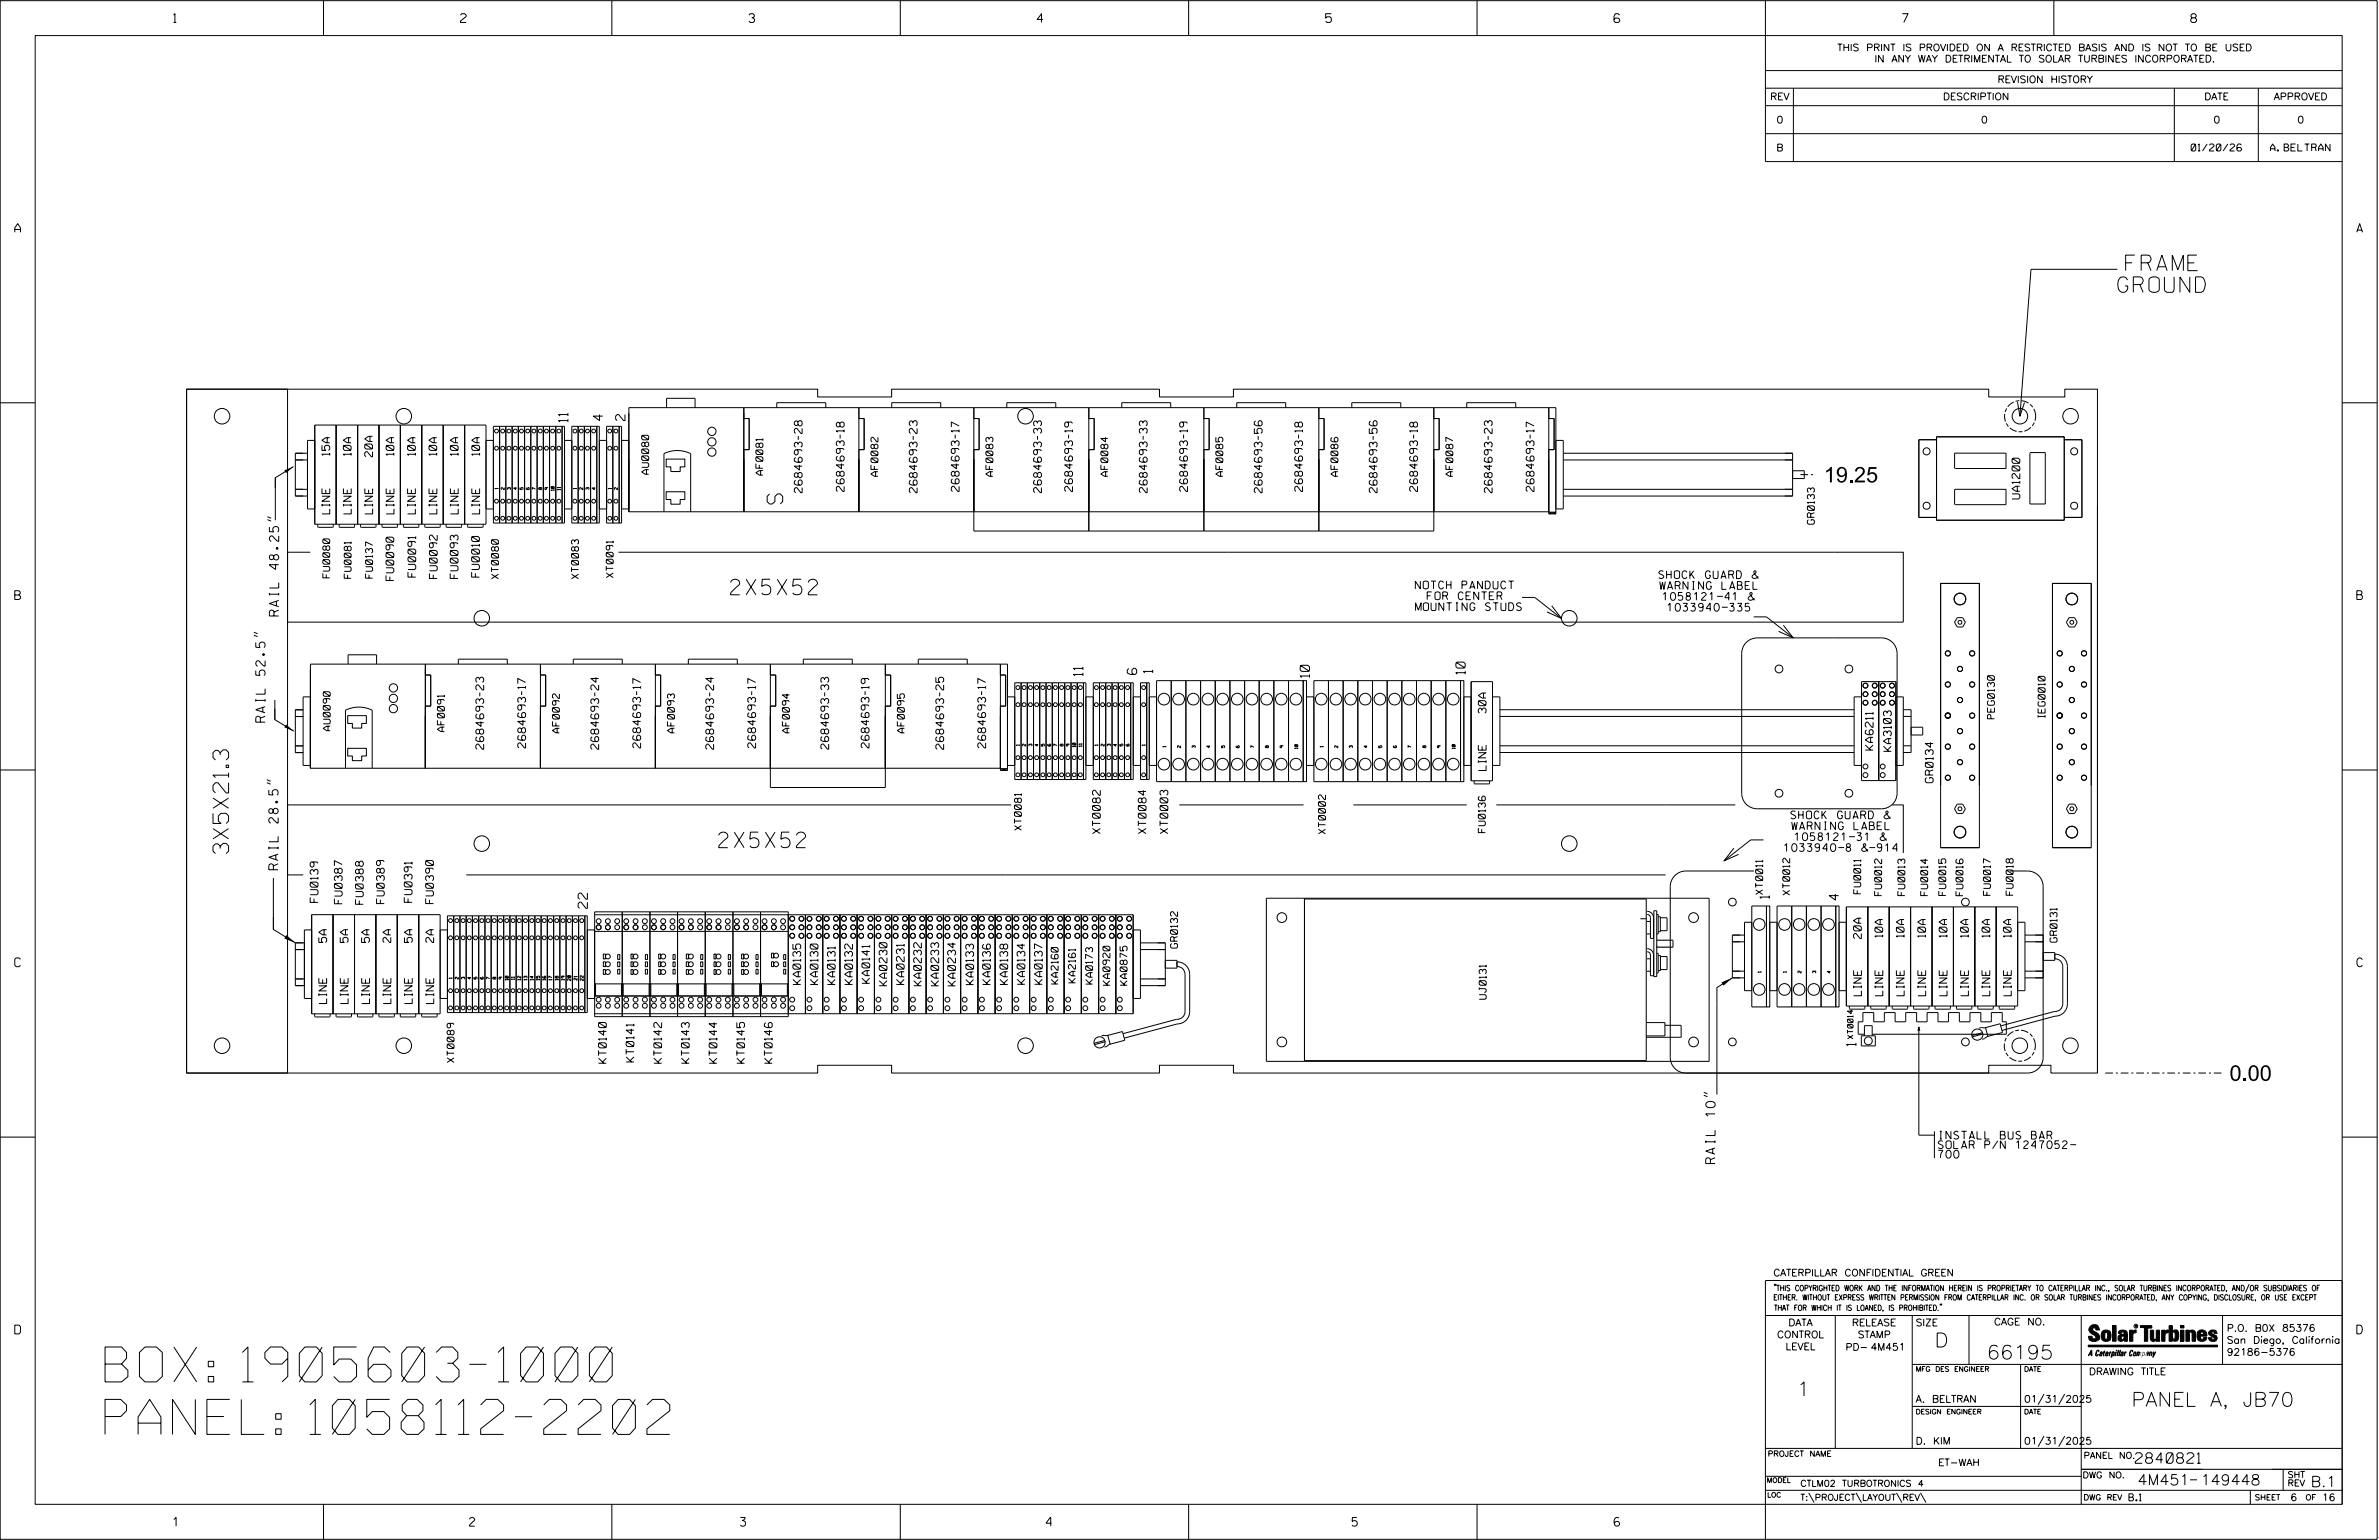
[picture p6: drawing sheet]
<svg xmlns="http://www.w3.org/2000/svg" width="864mm" height="559mm" viewBox="0 0 864 559" stroke-linecap="round" stroke-linejoin="round" font-family="sans-serif">
<defs><g id="words">
<g font-size="12.7">
<text x="38.1" y="501.4">BOX: 1905603-1000</text>
<text x="38.1" y="520.5">PANEL: 1058112-2202</text>
</g>
<g font-size="5.6">
<text x="771.6" y="98.2">FRAME</text>
<text x="768.8" y="106.1">GROUND</text>
<text x="662.1" y="175.1">19.25</text>
<text x="284.1" y="182.9" transform="rotate(-90 284.1 182.9)">S</text>
<text x="265.2" y="215.8">2X5X52</text>
<text x="83" y="309.7" transform="rotate(-90 83 309.7)">3X5X21.3</text>
<text x="260.9" y="307.6">2X5X52</text>
<text x="809.3" y="392.2">0.00</text>
</g>
<g font-size="5.1">
<text x="702.3" y="488.8">D</text>
<text x="721.2" y="493.2">66195</text>
<text x="652.2" y="506.5">1</text>
<text x="773.7" y="510.3">PANEL A, JB70</text>
</g>
<g font-size="3.8">
<text x="775.1" y="531">2840821</text>
<text x="775.9" y="538.9">4M451</text>
<text x="798.8" y="538.9">149448</text>
<text x="838.8" y="539.5">B.1</text>
</g>
<g font-size="3.4">
<text x="206.2" y="153.1" transform="rotate(-90 206.2 153.1)">11</text>
<text x="218.8" y="152.6" transform="rotate(-90 218.8 152.6)">4</text>
<text x="226.9" y="152.6" transform="rotate(-90 226.9 152.6)">2</text>
<text x="101.2" y="223.5" transform="rotate(-90 101.2 223.5)">RAIL 48.25&quot;</text>
<text x="393.1" y="245.2" transform="rotate(-90 393.1 245.2)">11</text>
<text x="412.6" y="244.7" transform="rotate(-90 412.6 244.7)">6</text>
<text x="418.4" y="244.1" transform="rotate(-90 418.4 244.1)">1</text>
<text x="475.4" y="245.8" transform="rotate(-90 475.4 245.8)">10</text>
<text x="531.9" y="244.6" transform="rotate(-90 531.9 244.6)">10</text>
<text x="96.2" y="262" transform="rotate(-90 96.2 262)">RAIL 52.5&quot;</text>
<text x="101" y="315.6" transform="rotate(-90 101 315.6)">RAIL 28.5&quot;</text>
<text x="213.2" y="329.6" transform="rotate(-90 213.2 329.6)">22</text>
<text x="642.3" y="326" transform="rotate(-90 642.3 326)">1</text>
<text x="667.4" y="326.6" transform="rotate(-90 667.4 326.6)">4</text>
<text x="673.7" y="379.5" transform="rotate(-90 673.7 379.5)">1</text>
<text x="622.6" y="422.2" transform="rotate(-90 622.6 422.2)">RAIL 10&quot;</text>
</g>
<g font-size="3.2">
<text x="63" y="8.2">1</text>
<text x="167.2" y="8.2">2</text>
<text x="271.8" y="8.2">3</text>
<text x="376.5" y="8.2">4</text>
<text x="481.2" y="8.2">5</text>
<text x="690.6" y="8.2">7</text>
<text x="795.3" y="8.2">8</text>
<text x="5.4" y="84.3">A</text>
<text x="855.5" y="84.3">A</text>
<text x="5.4" y="217.5">B</text>
<text x="855.6" y="217.5">B</text>
<text x="5.4" y="350.8">C</text>
<text x="855.6" y="350.8">C</text>
<text x="5.4" y="484">D</text>
<text x="855.6" y="484">D</text>
<text x="62.8" y="553.8">1</text>
<text x="170.4" y="553.8">2</text>
<text x="268.8" y="553.8">3</text>
<text x="379.8" y="553.8">4</text>
<text x="490.8" y="553.8">5</text>
<text x="585.9" y="553.8">6</text>
</g>
<g font-size="2.8">
<text x="119.7" y="165.3" transform="rotate(-90 119.7 165.3)">15A</text>
<text x="127.5" y="165.3" transform="rotate(-90 127.5 165.3)">10A</text>
<text x="135.2" y="165.7" transform="rotate(-90 135.2 165.7)">20A</text>
<text x="143" y="165.3" transform="rotate(-90 143 165.3)">10A</text>
<text x="150.8" y="165.3" transform="rotate(-90 150.8 165.3)">10A</text>
<text x="158.5" y="165.3" transform="rotate(-90 158.5 165.3)">10A</text>
<text x="166.3" y="165.3" transform="rotate(-90 166.3 165.3)">10A</text>
<text x="174.1" y="165.3" transform="rotate(-90 174.1 165.3)">10A</text>
<text x="291.2" y="178.8" transform="rotate(-90 291.2 178.8)">2684693-28</text>
<text x="306.4" y="178.3" transform="rotate(-90 306.4 178.3)">2684693-18</text>
<text x="332.9" y="178.8" transform="rotate(-90 332.9 178.8)">2684693-23</text>
<text x="348.1" y="178.3" transform="rotate(-90 348.1 178.3)">2684693-17</text>
<text x="378.1" y="178.7" transform="rotate(-90 378.1 178.7)">2684693-33</text>
<text x="389.3" y="178.3" transform="rotate(-90 389.3 178.3)">2684693-19</text>
<text x="416.4" y="178.7" transform="rotate(-90 416.4 178.7)">2684693-33</text>
<text x="431.1" y="178.3" transform="rotate(-90 431.1 178.3)">2684693-19</text>
<text x="458.2" y="178.8" transform="rotate(-90 458.2 178.8)">2684693-56</text>
<text x="472.8" y="178.3" transform="rotate(-90 472.8 178.3)">2684693-18</text>
<text x="499.9" y="178.8" transform="rotate(-90 499.9 178.8)">2684693-56</text>
<text x="514.6" y="178.3" transform="rotate(-90 514.6 178.3)">2684693-18</text>
<text x="541.6" y="178.8" transform="rotate(-90 541.6 178.8)">2684693-23</text>
<text x="556.9" y="178.3" transform="rotate(-90 556.9 178.3)">2684693-17</text>
<text x="733.2" y="181" transform="rotate(-90 733.2 181)">UA1200</text>
<text x="119.7" y="186.5" transform="rotate(-90 119.7 186.5)">LINE</text>
<text x="127.5" y="186.5" transform="rotate(-90 127.5 186.5)">LINE</text>
<text x="135.2" y="186.5" transform="rotate(-90 135.2 186.5)">LINE</text>
<text x="143" y="186.5" transform="rotate(-90 143 186.5)">LINE</text>
<text x="150.8" y="186.5" transform="rotate(-90 150.8 186.5)">LINE</text>
<text x="158.6" y="186.5" transform="rotate(-90 158.6 186.5)">LINE</text>
<text x="166.3" y="186.5" transform="rotate(-90 166.3 186.5)">LINE</text>
<text x="174.1" y="186.5" transform="rotate(-90 174.1 186.5)">LINE</text>
<text x="150.9" y="209.4" transform="rotate(-90 150.9 209.4)">FU0091</text>
<text x="158.7" y="209.9" transform="rotate(-90 158.7 209.9)">FU0092</text>
<text x="166.3" y="209.9" transform="rotate(-90 166.3 209.9)">FU0093</text>
<text x="174" y="209.4" transform="rotate(-90 174 209.4)">FU0010</text>
<text x="602.2" y="209.9">SHOCK GUARD &amp;</text>
<text x="142.9" y="210.6" transform="rotate(-90 142.9 210.6)">FU0090</text>
<text x="513.8" y="213.7">NOTCH PANDUCT</text>
<text x="602.5" y="213.9">WARNING LABEL</text>
<text x="512.2" y="221.6">MOUNTING STUDS</text>
<text x="518.1" y="217.6">FOR CENTER</text>
<text x="603.6" y="217.8">1058121-41 &amp;</text>
<text x="605.3" y="221.8">1033940-335</text>
<text x="539.4" y="258.8" transform="rotate(-90 539.4 258.8)">30A</text>
<text x="175.6" y="271.9" transform="rotate(-90 175.6 271.9)">2684693-23</text>
<text x="190.8" y="271.4" transform="rotate(-90 190.8 271.4)">2684693-17</text>
<text x="217.3" y="271.9" transform="rotate(-90 217.3 271.9)">2684693-24</text>
<text x="232.5" y="271.4" transform="rotate(-90 232.5 271.4)">2684693-17</text>
<text x="259.1" y="271.9" transform="rotate(-90 259.1 271.9)">2684693-24</text>
<text x="274.3" y="271.4" transform="rotate(-90 274.3 271.4)">2684693-17</text>
<text x="300.8" y="271.8" transform="rotate(-90 300.8 271.8)">2684693-33</text>
<text x="315.5" y="271.4" transform="rotate(-90 315.5 271.4)">2684693-19</text>
<text x="342.5" y="271.9" transform="rotate(-90 342.5 271.9)">2684693-25</text>
<text x="357.8" y="271.4" transform="rotate(-90 357.8 271.4)">2684693-17</text>
<text x="680" y="272.2" transform="rotate(-90 680 272.2)">KA6211</text>
<text x="686.5" y="272.6" transform="rotate(-90 686.5 272.6)">KA3103</text>
<text x="539.5" y="279.6" transform="rotate(-90 539.5 279.6)">LINE</text>
<text x="701.7" y="284" transform="rotate(-90 701.7 284)">GR0134</text>
<text x="650.1" y="297.1">SHOCK GUARD &amp;</text>
<text x="399.4" y="302.5" transform="rotate(-90 399.4 302.5)">XT0082</text>
<text x="416" y="302.5" transform="rotate(-90 416 302.5)">XT0084</text>
<text x="423.9" y="302.5" transform="rotate(-90 423.9 302.5)">XT0003</text>
<text x="650.4" y="301.1">WARNING LABEL</text>
<text x="651.5" y="305">1058121-31 &amp;</text>
<text x="647.6" y="308.9">1033940-8 &amp;-914</text>
<text x="115.4" y="327.5" transform="rotate(-90 115.4 327.5)">FU0139</text>
<text x="124.2" y="327.9" transform="rotate(-90 124.2 327.9)">FU0387</text>
<text x="131.9" y="328.1" transform="rotate(-90 131.9 328.1)">FU0388</text>
<text x="139.5" y="327.9" transform="rotate(-90 139.5 327.9)">FU0389</text>
<text x="149.6" y="327.4" transform="rotate(-90 149.6 327.4)">FU0391</text>
<text x="157.4" y="327.9" transform="rotate(-90 157.4 327.9)">FU0390</text>
<text x="118.6" y="342" transform="rotate(-90 118.6 342)">5A</text>
<text x="126.3" y="342" transform="rotate(-90 126.3 342)">5A</text>
<text x="134.1" y="342" transform="rotate(-90 134.1 342)">5A</text>
<text x="141.9" y="342" transform="rotate(-90 141.9 342)">2A</text>
<text x="149.6" y="342" transform="rotate(-90 149.6 342)">5A</text>
<text x="157.4" y="342" transform="rotate(-90 157.4 342)">2A</text>
<text x="675.7" y="340.6" transform="rotate(-90 675.7 340.6)">20A</text>
<text x="683.4" y="340.1" transform="rotate(-90 683.4 340.1)">10A</text>
<text x="691.2" y="340.1" transform="rotate(-90 691.2 340.1)">10A</text>
<text x="699" y="340.1" transform="rotate(-90 699 340.1)">10A</text>
<text x="706.8" y="340.1" transform="rotate(-90 706.8 340.1)">10A</text>
<text x="714.5" y="340.1" transform="rotate(-90 714.5 340.1)">10A</text>
<text x="722.3" y="340.1" transform="rotate(-90 722.3 340.1)">10A</text>
<text x="730.1" y="340.1" transform="rotate(-90 730.1 340.1)">10A</text>
<text x="290.7" y="357.2" transform="rotate(-90 290.7 357.2)">KA0135</text>
<text x="296.9" y="357.2" transform="rotate(-90 296.9 357.2)">KA0130</text>
<text x="303.2" y="357.2" transform="rotate(-90 303.2 357.2)">KA0131</text>
<text x="309.4" y="357.2" transform="rotate(-90 309.4 357.2)">KA0132</text>
<text x="315.7" y="356.8" transform="rotate(-90 315.7 356.8)">KA0141</text>
<text x="322" y="357.7" transform="rotate(-90 322 357.7)">KA0230</text>
<text x="328.2" y="357.2" transform="rotate(-90 328.2 357.2)">KA0231</text>
<text x="334.5" y="357.7" transform="rotate(-90 334.5 357.7)">KA0232</text>
<text x="340.7" y="357.7" transform="rotate(-90 340.7 357.7)">KA0233</text>
<text x="346.8" y="357.7" transform="rotate(-90 346.8 357.7)">KA0234</text>
<text x="353.4" y="357.3" transform="rotate(-90 353.4 357.3)">KA0133</text>
<text x="359.5" y="357.2" transform="rotate(-90 359.5 357.2)">KA0136</text>
<text x="365.8" y="357.2" transform="rotate(-90 365.8 357.2)">KA0138</text>
<text x="372" y="357.2" transform="rotate(-90 372 357.2)">KA0134</text>
<text x="378.3" y="357.2" transform="rotate(-90 378.3 357.2)">KA0137</text>
<text x="118.6" y="364.1" transform="rotate(-90 118.6 364.1)">LINE</text>
<text x="126.3" y="364.1" transform="rotate(-90 126.3 364.1)">LINE</text>
<text x="134.1" y="364.1" transform="rotate(-90 134.1 364.1)">LINE</text>
<text x="141.9" y="364.1" transform="rotate(-90 141.9 364.1)">LINE</text>
<text x="149.7" y="364.1" transform="rotate(-90 149.7 364.1)">LINE</text>
<text x="157.4" y="364.1" transform="rotate(-90 157.4 364.1)">LINE</text>
<text x="675.7" y="361.3" transform="rotate(-90 675.7 361.3)">LINE</text>
<text x="683.5" y="361.3" transform="rotate(-90 683.5 361.3)">LINE</text>
<text x="691.2" y="361.3" transform="rotate(-90 691.2 361.3)">LINE</text>
<text x="699" y="361.3" transform="rotate(-90 699 361.3)">LINE</text>
<text x="706.8" y="361.3" transform="rotate(-90 706.8 361.3)">LINE</text>
<text x="714.6" y="361.3" transform="rotate(-90 714.6 361.3)">LINE</text>
<text x="722.3" y="361.3" transform="rotate(-90 722.3 361.3)">LINE</text>
<text x="730.1" y="361.3" transform="rotate(-90 730.1 361.3)">LINE</text>
<text x="220.1" y="385.8" transform="rotate(-90 220.1 385.8)">KT0140</text>
<text x="230.1" y="385.3" transform="rotate(-90 230.1 385.3)">KT0141</text>
<text x="240.2" y="385.8" transform="rotate(-90 240.2 385.8)">KT0142</text>
<text x="250.2" y="385.8" transform="rotate(-90 250.2 385.8)">KT0143</text>
<text x="260.2" y="385.8" transform="rotate(-90 260.2 385.8)">KT0144</text>
<text x="270.3" y="385.8" transform="rotate(-90 270.3 385.8)">KT0145</text>
<text x="280.3" y="385.8" transform="rotate(-90 280.3 385.8)">KT0146</text>
<text x="703.6" y="413.3">INSTALL BUS BAR</text>
<text x="703.6" y="416.8">SOLAR P/N 1247052-</text>
<text x="703.6" y="420.2">700</text>
</g>
<g font-size="2.5">
<text x="666.9" y="18.5">THIS PRINT IS PROVIDED ON A RESTRICTED BASIS AND IS NOT TO BE USED</text>
<text x="680.5" y="22.6">IN ANY WAY DETRIMENTAL TO SOLAR TURBINES INCORPORATED.</text>
<text x="725.1" y="30">REVISION HISTORY</text>
<text x="642.6" y="36.3">REV</text>
<text x="705.3" y="36.3">DESCRIPTION</text>
<text x="800.2" y="36.3">DATE</text>
<text x="825.4" y="36.3">APPROVED</text>
<text x="644.9" y="44.7">0</text>
<text x="719.1" y="44.7">0</text>
<text x="803.5" y="44.7">0</text>
<text x="834" y="44.7">0</text>
<text x="644.8" y="54.8">B</text>
<text x="795.4" y="54.8">01/20/26</text>
<text x="824.2" y="54.8">A. BELTRAN</text>
<text x="235.5" y="172.1" transform="rotate(-90 235.5 172.1)">AU0080</text>
<text x="276.9" y="172.4" transform="rotate(-90 276.9 172.4)">AF0081</text>
<text x="318.7" y="172.8" transform="rotate(-90 318.7 172.8)">AF0082</text>
<text x="360.4" y="172.8" transform="rotate(-90 360.4 172.8)">AF0083</text>
<text x="402.2" y="172.8" transform="rotate(-90 402.2 172.8)">AF0084</text>
<text x="443.9" y="172.8" transform="rotate(-90 443.9 172.8)">AF0085</text>
<text x="485.7" y="172.8" transform="rotate(-90 485.7 172.8)">AF0086</text>
<text x="527.4" y="172.8" transform="rotate(-90 527.4 172.8)">AF0087</text>
<text x="658.6" y="190.2" transform="rotate(-90 658.6 190.2)">GR0133</text>
<text x="119.7" y="209.7" transform="rotate(-90 119.7 209.7)">FU0080</text>
<text x="127.5" y="209.8" transform="rotate(-90 127.5 209.8)">FU0081</text>
<text x="135.2" y="209.8" transform="rotate(-90 135.2 209.8)">FU0137</text>
<text x="222.6" y="209.6" transform="rotate(-90 222.6 209.6)">XT0091</text>
<text x="180.9" y="210" transform="rotate(-90 180.9 210)">XT0080</text>
<text x="210" y="210" transform="rotate(-90 210 210)">XT0083</text>
<text x="724" y="260.8" transform="rotate(-90 724 260.8)">PEG0130</text>
<text x="742.4" y="260.4" transform="rotate(-90 742.4 260.4)">IEG0010</text>
<text x="119.9" y="265.1" transform="rotate(-90 119.9 265.1)">AU0090</text>
<text x="161.3" y="265.5" transform="rotate(-90 161.3 265.5)">AF0091</text>
<text x="203.1" y="265.9" transform="rotate(-90 203.1 265.9)">AF0092</text>
<text x="244.8" y="265.9" transform="rotate(-90 244.8 265.9)">AF0093</text>
<text x="286.6" y="265.9" transform="rotate(-90 286.6 265.9)">AF0094</text>
<text x="328.3" y="265.9" transform="rotate(-90 328.3 265.9)">AF0095</text>
<text x="370.8" y="301.2" transform="rotate(-90 370.8 301.2)">XT0081</text>
<text x="481.1" y="302.6" transform="rotate(-90 481.1 302.6)">XT0002</text>
<text x="539.2" y="302.1" transform="rotate(-90 539.2 302.1)">FU0136</text>
<text x="639.9" y="324.6" transform="rotate(-90 639.9 324.6)">XT0011</text>
<text x="649.7" y="324.8" transform="rotate(-90 649.7 324.8)">XT0012</text>
<text x="675.5" y="324.3" transform="rotate(-90 675.5 324.3)">FU0011</text>
<text x="683" y="325" transform="rotate(-90 683 325)">FU0012</text>
<text x="691.5" y="325" transform="rotate(-90 691.5 325)">FU0013</text>
<text x="699.8" y="325" transform="rotate(-90 699.8 325)">FU0014</text>
<text x="706.3" y="324.9" transform="rotate(-90 706.3 324.9)">FU0015</text>
<text x="712.6" y="325" transform="rotate(-90 712.6 325)">FU0016</text>
<text x="722.6" y="324.9" transform="rotate(-90 722.6 324.9)">FU0017</text>
<text x="730.8" y="324.8" transform="rotate(-90 730.8 324.8)">FU0018</text>
<text x="746.7" y="341.9" transform="rotate(-90 746.7 341.9)">GR0131</text>
<text x="427.5" y="344" transform="rotate(-90 427.5 344)">GR0132</text>
<text x="384.1" y="357.1" transform="rotate(-90 384.1 357.1)">KA2160</text>
<text x="390.4" y="356.6" transform="rotate(-90 390.4 356.6)">KA2161</text>
<text x="396.6" y="357.1" transform="rotate(-90 396.6 357.1)">KA0173</text>
<text x="402.9" y="357.5" transform="rotate(-90 402.9 357.5)">KA0920</text>
<text x="409.2" y="357.5" transform="rotate(-90 409.2 357.5)">KA0875</text>
<text x="539.5" y="362.6" transform="rotate(-90 539.5 362.6)">UJ0131</text>
<text x="164.8" y="385.5" transform="rotate(-90 164.8 385.5)">XT0089</text>
<text x="643.8" y="463">CATERPILLAR CONFIDENTIAL GREEN</text>
<text x="645.1" y="485.5">CONTROL</text>
<text x="649.2" y="481.1">DATA</text>
<text x="672.3" y="481.1">RELEASE</text>
<text x="674.4" y="485.5">STAMP</text>
<text x="695.4" y="481.1">SIZE</text>
<text x="723.8" y="480.8">CAGE NO.</text>
<text x="808.4" y="483.1">P.O. B0X 85376</text>
<text x="648.2" y="489.8">LEVEL</text>
<text x="669.9" y="490">PD- 4M451</text>
<text x="808.4" y="487.5">San Diego, California</text>
<text x="808.4" y="491.8">92186-5376</text>
<text x="758.3" y="498.9">DRAWING TITLE</text>
<text x="695.4" y="508.9">A. BELTRAN</text>
<text x="734.8" y="508.9">01/31/2025</text>
<text x="695.4" y="524.1">D. KIM</text>
<text x="734.8" y="524.1">01/31/2025</text>
<text x="703.6" y="531.9">ET-WAH</text>
<text x="772.8" y="544.6">B.1</text>
<text x="831.4" y="544.6">6</text>
<text x="842.9" y="544.6">16</text>
</g>
<g font-size="2.3">
<text x="756.4" y="529.2">PANEL NO.</text>
<text x="653.5" y="539.4">CTLM02 TURBOTRONICS 4</text>
<text x="756" y="536.3">DWG NO.</text>
<text x="830.4" y="539.3">REV</text>
<text x="830.4" y="536.2">SHT</text>
<text x="653.5" y="544.5">T:\PROJECT\LAYOUT\REV\</text>
</g>
<g font-size="2">
<text x="672.7" y="376.9" transform="rotate(-90 672.7 376.9)">XT0014</text>
<text x="643.8" y="468.4">&quot;THIS COPYRIGHTED WORK AND THE INFORMATION HEREIN IS PROPRIETARY TO CATERPILLAR INC., SOLAR TURBINES INCORPORATED, AND/OR SUBSIDIARIES OF</text>
<text x="643.8" y="471.8">EITHER. WITHOUT EXPRESS WRITTEN PERMISSION FROM CATERPILLAR INC. OR SOLAR TURBINES INCORPORATED, ANY COPYING, DISCLOSURE, OR USE EXCEPT</text>
<text x="644" y="475.6">THAT FOR WHICH IT IS LOANED, IS PROHIBITED.&quot;</text>
<text x="641.7" y="528.5">PROJECT NAME</text>
<text x="756.3" y="544.3">DWG REV</text>
<text x="818.5" y="544.3">SHEET</text>
<text x="836.9" y="544.3">OF</text>
</g>
<g font-size="1.8">
<text x="695.4" y="497.6">MFG DES ENGINEER</text>
<text x="734.8" y="497.6">DATE</text>
<text x="695.4" y="513.1">DESIGN ENGINEER</text>
<text x="734.8" y="513.1">DATE</text>
<text x="641.3" y="538">MODEL</text>
<text x="641.5" y="543.3">LOC</text>
</g>
<g font-size="1.1">
<text x="180.8" y="177.5" transform="rotate(-90 180.8 177.5)">1</text>
<text x="183.1" y="177.6" transform="rotate(-90 183.1 177.6)">2</text>
<text x="185.3" y="177.6" transform="rotate(-90 185.3 177.6)">3</text>
<text x="187.6" y="177.6" transform="rotate(-90 187.6 177.6)">4</text>
<text x="189.9" y="177.6" transform="rotate(-90 189.9 177.6)">5</text>
<text x="192.1" y="177.6" transform="rotate(-90 192.1 177.6)">6</text>
<text x="196.7" y="177.6" transform="rotate(-90 196.7 177.6)">8</text>
<text x="198.9" y="177.6" transform="rotate(-90 198.9 177.6)">9</text>
<text x="201.2" y="178" transform="rotate(-90 201.2 178)">10</text>
<text x="203.5" y="177.8" transform="rotate(-90 203.5 177.8)">11</text>
<text x="209.3" y="177.5" transform="rotate(-90 209.3 177.5)">1</text>
<text x="211.5" y="177.6" transform="rotate(-90 211.5 177.6)">2</text>
<text x="213.8" y="177.6" transform="rotate(-90 213.8 177.6)">3</text>
<text x="216.1" y="177.6" transform="rotate(-90 216.1 177.6)">4</text>
<text x="221.9" y="177.5" transform="rotate(-90 221.9 177.5)">1</text>
<text x="224.2" y="177.6" transform="rotate(-90 224.2 177.6)">2</text>
<text x="370.1" y="270.5" transform="rotate(-90 370.1 270.5)">1</text>
<text x="372.3" y="270.7" transform="rotate(-90 372.3 270.7)">2</text>
<text x="374.6" y="270.7" transform="rotate(-90 374.6 270.7)">3</text>
<text x="376.9" y="270.7" transform="rotate(-90 376.9 270.7)">4</text>
<text x="379.1" y="270.7" transform="rotate(-90 379.1 270.7)">5</text>
<text x="381.4" y="270.7" transform="rotate(-90 381.4 270.7)">6</text>
<text x="383.7" y="270.7" transform="rotate(-90 383.7 270.7)">7</text>
<text x="385.9" y="270.7" transform="rotate(-90 385.9 270.7)">8</text>
<text x="388.2" y="270.7" transform="rotate(-90 388.2 270.7)">9</text>
<text x="390.5" y="271.1" transform="rotate(-90 390.5 271.1)">10</text>
<text x="392.7" y="270.9" transform="rotate(-90 392.7 270.9)">11</text>
<text x="398.6" y="270.5" transform="rotate(-90 398.6 270.5)">1</text>
<text x="400.8" y="270.7" transform="rotate(-90 400.8 270.7)">2</text>
<text x="403.1" y="270.7" transform="rotate(-90 403.1 270.7)">3</text>
<text x="405.4" y="270.7" transform="rotate(-90 405.4 270.7)">4</text>
<text x="407.6" y="270.7" transform="rotate(-90 407.6 270.7)">5</text>
<text x="415.7" y="270.5" transform="rotate(-90 415.7 270.5)">1</text>
<text x="423.2" y="271.1" transform="rotate(-90 423.2 271.1)">1</text>
<text x="428.6" y="271.3" transform="rotate(-90 428.6 271.3)">2</text>
<text x="433.9" y="271.3" transform="rotate(-90 433.9 271.3)">3</text>
<text x="439.2" y="271.3" transform="rotate(-90 439.2 271.3)">4</text>
<text x="444.5" y="271.3" transform="rotate(-90 444.5 271.3)">5</text>
<text x="449.8" y="271.3" transform="rotate(-90 449.8 271.3)">6</text>
<text x="455.2" y="271.3" transform="rotate(-90 455.2 271.3)">7</text>
<text x="460.5" y="271.3" transform="rotate(-90 460.5 271.3)">8</text>
<text x="465.8" y="271.3" transform="rotate(-90 465.8 271.3)">9</text>
<text x="471.1" y="271.7" transform="rotate(-90 471.1 271.7)">10</text>
<text x="480.3" y="271.1" transform="rotate(-90 480.3 271.1)">1</text>
<text x="485.6" y="271.3" transform="rotate(-90 485.6 271.3)">2</text>
<text x="491" y="271.3" transform="rotate(-90 491 271.3)">3</text>
<text x="496.3" y="271.3" transform="rotate(-90 496.3 271.3)">4</text>
<text x="501.6" y="271.3" transform="rotate(-90 501.6 271.3)">5</text>
<text x="506.9" y="271.3" transform="rotate(-90 506.9 271.3)">6</text>
<text x="512.3" y="271.3" transform="rotate(-90 512.3 271.3)">7</text>
<text x="517.6" y="271.3" transform="rotate(-90 517.6 271.3)">8</text>
<text x="522.9" y="271.3" transform="rotate(-90 522.9 271.3)">9</text>
<text x="528.2" y="271.7" transform="rotate(-90 528.2 271.7)">10</text>
<text x="639.3" y="352.9" transform="rotate(-90 639.3 352.9)">1</text>
<text x="648.5" y="352.9" transform="rotate(-90 648.5 352.9)">1</text>
<text x="653.8" y="353.1" transform="rotate(-90 653.8 353.1)">2</text>
<text x="659.1" y="353.1" transform="rotate(-90 659.1 353.1)">3</text>
<text x="664.5" y="353.1" transform="rotate(-90 664.5 353.1)">4</text>
<text x="164.1" y="355.1" transform="rotate(-90 164.1 355.1)">1</text>
<text x="166.4" y="355.3" transform="rotate(-90 166.4 355.3)">2</text>
<text x="168.7" y="355.3" transform="rotate(-90 168.7 355.3)">3</text>
<text x="170.9" y="355.3" transform="rotate(-90 170.9 355.3)">4</text>
<text x="173.2" y="355.3" transform="rotate(-90 173.2 355.3)">5</text>
<text x="175.5" y="355.3" transform="rotate(-90 175.5 355.3)">6</text>
<text x="177.7" y="355.3" transform="rotate(-90 177.7 355.3)">7</text>
<text x="180" y="355.3" transform="rotate(-90 180 355.3)">8</text>
<text x="182.3" y="355.3" transform="rotate(-90 182.3 355.3)">9</text>
<text x="184.5" y="355.7" transform="rotate(-90 184.5 355.7)">10</text>
<text x="186.8" y="355.5" transform="rotate(-90 186.8 355.5)">11</text>
<text x="189.1" y="355.7" transform="rotate(-90 189.1 355.7)">12</text>
<text x="191.3" y="355.7" transform="rotate(-90 191.3 355.7)">13</text>
<text x="193.6" y="355.7" transform="rotate(-90 193.6 355.7)">14</text>
<text x="195.9" y="355.7" transform="rotate(-90 195.9 355.7)">15</text>
<text x="198.1" y="355.7" transform="rotate(-90 198.1 355.7)">16</text>
<text x="200.4" y="355.7" transform="rotate(-90 200.4 355.7)">17</text>
<text x="202.7" y="355.7" transform="rotate(-90 202.7 355.7)">18</text>
<text x="204.9" y="355.7" transform="rotate(-90 204.9 355.7)">19</text>
<text x="207.2" y="355.9" transform="rotate(-90 207.2 355.9)">20</text>
<text x="209.5" y="355.7" transform="rotate(-90 209.5 355.7)">21</text>
<text x="211.7" y="355.9" transform="rotate(-90 211.7 355.9)">22</text>
</g>
<text font-size=".9" x="775.1" y="481.7">R</text>
</g></defs>
<g fill="none" stroke="#000" stroke-width=".36">
<path d="M.1 .2h862.8v558.4h-862.8zM12.8 12.9h837.4v533h-837.4zM117.4 .2v12.7M222.1 .2v12.7M326.8 .2v12.7M431.5 .2v12.7M536.2 .2v12.7M587.9 5.5l-.5-.5h-1l-.5 1v1.7l.5 .4h1l.6-.4v-.6l-.6-.5h-1l-.5 .5M640.9 .2v58.4h209.3M745.6 .2v12.7M640.9 25.6h209.3M640.9 32h209.3"/>
<path d="M640.9 38.3h209.3M651 32v26.6M789.3 32v26.6M819.8 32v26.6M640.9 48.5h209.3M768.6 97.7h-31.3l-4.1 53.3M.1 146.2h12.7M67.7 141.2h36.7v248.2h-36.7zM67.7 141.2h229.1v2.8h26.9v-2.8h97.2v2.8h26.8v-2.8h274.2v2.8h27.6v-2.8h11.9v248.2h-16.9v-2.9h-22.6v2.9h-274.2v-2.9h-26.8v2.9h-97.2v-2.9h-26.9v2.9h-229.1zM114.3 159.8h-2.7v24.9h2.7M114.3 154.2h62.1v36h-62.1zM122 154.2v36"/>
<path d="M129.8 154.2v36M137.6 154.2v36M145.3 154.2v36M153.1 154.2v36M160.9 154.2v36M168.7 154.2v36M176.4 159.8h2.7M179.1 154.7h25.8v35.1h-25.8zM181.4 154.7v35.1M183.6 154.7v35.1M185.9 154.7v35.1M188.2 154.7v35.1"/>
<path d="M190.4 154.7v35.1M192.7 154.7v35.1M195 154.7v35.1M197.2 154.7v35.1M199.5 154.7v35.1M201.8 154.7v35.1M204 154.7v35.1M204.9 159.8h2.7M207.6 154.7h10v35.1h-10zM209.9 154.7v35.1M212.1 154.7v35.1M214.4 154.7v35.1"/>
<path d="M216.6 154.7v35.1M217.6 159.8h2.6M220.2 154.7h5.4v35.1h-5.4zM222.5 154.7v35.1M224.8 154.7v35.1M225.6 159.8h2.7M242 147.9v-3.4h10.3v3.4M270 147.9v37.8M270 151.9h2v11.3h-2M282 147.9v-1.8h17.8v1.8M311.8 151.9h1.9v11.3h-1.9M311.8 147.9v37.8"/>
<path d="M323.7 147.9v-1.8h17.8v1.8M353.5 151.9h1.9v11.3h-1.9M353.5 147.9v44.8h167v-44.8M365.5 147.9v-1.8h17.8v1.8M395.3 151.9h1.9v11.3h-1.9M395.3 147.9v44.8M407.2 147.9v-1.8h17.8v1.8M437 151.9h1.9v11.3h-1.9M437 147.9v44.8M448.9 147.9v-1.8h17.8v1.8M478.8 151.9h1.9v11.3h-1.9M478.8 147.9v44.8"/>
<path d="M490.7 147.9v-1.8h17.8v1.8M520.5 151.9h1.9v11.3h-1.9M532.4 147.9v-1.8h17.8v1.8M562.2 151.9h2v11.3h-2M562.2 147.9v38.6M564.8 159.8h2.7v24.9h-2.7M703 159.6h-6.4v28.1h6.4M703 158.5h46.3v30.3h-46.3zM732.4 145.9l.8 5.1 1.7-4.9M749.3 159.6h6.5v28.1h-6.5M850.2 146.2h12.7M99.9 173.4v15.4"/>
<path d="M106.5 169.3l-6.6 4.1v3.7M107.2 166.9h4.4M107.2 177.6h4.4M111.6 164.5h-4.4v15.5h4.4M194.4 177.5l-1.1-.6v.8M241.8 166.6h6.8v2.8h-1.7v1.7h-3.4v-1.7h-1.7zM241.8 178.4h6.8v2.9h-1.7v1.7h-3.4v-1.7h-1.7zM567.5 164.5h83.2v15.5h-83.2M567.5 166.9h83.2M567.5 177.6h83.2M650.7 170.8h4.3v2.8h-4.3M709.5 170v-5.6h18.7v5.6h-18.4"/>
<path d="M736.9 164.2h5.6v18.7h-5.6v-18.5M97.1 188.6l1.3 .5M97.1 187.5l1.3 .5M115.4 190.2l.2 1.1h5.1l.3-.2v-.9M123.1 190.2l.2 1.1h5.2l.2-1.1M130.9 190.2v.9l.2 .2h5.2l.2-1.1M138.7 190.2l.2 1.1h5.1l.3-.2v-.9M146.4 190.2l.2 1.1h5.2l.2-.2v-.9M154.2 190.2v.9l.2 .2h5.2l.2-1.1M162 190.2v.9l.2 .2h5.2l.2-1.1M169.8 190.2l.2 1.1h5.1l.3-.2v-.9M176.4 184.7h2.7"/>
<path d="M204.9 184.7h2.7M217.6 184.7h2.6M225.6 184.7h2.7M241 185.7v-21.1a11 11 0 0 1 9.7 0v21.1M562.2 186.5l2.6-.7h-2.6l2.6 .7M562.2 186.5h2.6M562.2 185.7h-333.9v-37.8h336.5v38.6M709.8 183.1h18.4v-5.5h-18.7v5.5M761.4 183.5v205.9M112.6 200.4h-8.2v25.3h586.5v-25.3h-466.4M552.5 216.8h4.6l9.7 7.6M563.3 219.8l3.5 4.6-5.2-2.4"/>
<path d="M704.5 211.7h14v95.9h-14zM745.1 211.7h14v95.9h-14zM92.1 230.5l1.4 .5M92.1 229.4l1.4 .5M634.1 233l1.4-1 2-.5h45.5a5.7 5.7 0 0 1 5.7 5.6v50.7a5.7 5.7 0 0 1-5.7 5.7h-45.1a5.7 5.7 0 0 1-5.7-5.7v-50.7a5.8 5.8 0 0 1 1.9-4.1zM636.6 223.8h4.6l9.7 7.7M647.4 226.9l3.5 4.6-5.2-2.4M710.5 224.1h2l1 1.7-1 1.7h-2l-1-1.7zM751.1 224.1h2l1 1.7-1 1.7h-2l-1-1.7zM99.8 254v7.1M99.8 257.2v3.9l6.9 4.2M107.2 260h2.8"/>
<path d="M110 257.6h-2.8v15.5h2.8M112.7 252.9h-2.7v24.8h2.7M126.2 259.7h6.8v2.8h-1.7v1.7h-3.4v-1.7h-1.7zM126.4 241v-3.4h10.3v3.4M154.4 244.9h2v11.3h-2M154.4 241v37.8M166.4 241v-1.8h17.8l-.1 1.8M196.2 244.9h1.9v11.3h-1.9M196.2 241v37.8M208.1 241v-1.8h17.8v1.8M237.9 244.9h1.9v11.3h-1.9M237.9 241v37.8"/>
<path d="M249.9 241v-1.8h17.8v1.8M279.6 244.9h2v11.3h-2M279.6 241v44.8h41.8v-44.8M291.6 241v-1.8h17.8v1.8M321.4 244.9h1.9v11.3h-1.9M333.3 241v-1.8h17.8v1.8M363.1 241v38.6M363.1 244.9h2v11.3h-2M365.7 252.9h2.7M368.4 247.8h25.8v35.1h-25.8zM370.7 247.8v35.1M372.9 247.8v35.1"/>
<path d="M375.2 247.8v35.1M377.4 247.8v35.1M379.7 247.8v35.1M382 247.8v35.1M384.2 247.8v35.1M386.5 247.8v35.1M388.8 247.8v35.1M391.1 247.8v35.1M393.3 247.8v35.1M394.2 252.9h2.7M396.9 247.8h14.5v35.1h-14.5zM399.1 247.8v35.1"/>
<path d="M401.4 247.8v35.1M403.7 247.8v35.1M405.9 247.8v35.1M408.2 247.8v35.1M410.5 247.8v35.1M411.4 252.9h2.6v24.8h-2.6zM414 247.8h3.2v35.1h-3.2zM416.3 247.8v35.1M417.2 252.9h2.6M419.8 247h53.3v36.6h-53.3zM425.2 247v36.6M430.5 247v36.6"/>
<path d="M435.8 247v36.6M441.1 247v36.6M446.5 247v36.6M451.8 247v36.6M457.1 247v36.6M462.4 247v36.6M467.7 247v36.6M473.1 247h1.2v36.6h-1.2zM477 247h53.2v36.6h-53.2zM477 252.9h-2.7v24.8h2.7M482.2 247v36.6M487.6 247v36.6"/>
<path d="M492.9 247v36.6M498.2 247v36.6M503.6 247v36.6M508.9 247v36.6M514.2 247v36.6M519.5 247v36.6M524.9 247v36.6M530.2 247h1.2v36.6h-1.2zM534 252.9h-2.6v24.8h2.6M534 247.3h7.8v36h-7.8zM541.8 252.9h2.7v24.8h-2.7M544.5 257.5h128.6"/>
<path d="M544.5 260h128.6M675.7 247.3h12.5v35.9h-12.5zM675.7 252.9h-2.6v24.8h2.6M682 247.3v35.9M688.2 252.9h2.7v24.8h-2.7M690.9 257.5h2.8v15.5h-2.8M690.9 260h2.8M.1 279.4h12.7M107.2 270.7h2.8M125.4 278.8v-21.1a11 11 0 0 1 9.7 0v21.1M126.2 271.5h6.8v2.8h-1.7v1.7h-3.4v-1.7h-1.7zM363.1 279.6h2.6"/>
<path d="M363.1 278.8h-250.4v-37.8h253v38.6M365.7 277.7h2.7M365.7 279.6l-2.6-.7h2.6l-2.6 .7M394.2 277.7h2.7M408.9 270l-.1 .5 .3 .2h.6l.2-.5-.2-.2-.4 .2 .2 .5M417.2 277.7h2.6M544.5 270.6h128.6M544.5 273h128.6M690.9 270.6h2.8M693.7 263.9h4.3v2.8h-4.3M850.2 279.4h12.7M96.9 284l1.3 .6"/>
<path d="M96.9 282.9l1.3 .6M367.1 292.1h-262.7v25.4h5.7M428.1 292.1h45.1M491.3 292.1h41.1M535.1 283.3l.2 1.1h5.2l.2-.2v-.9M543.2 292.1h86.7M686.9 292.1h4v17.4M710.5 291.8h2l1 1.7-1 1.7h-2l-1-1.7zM751.1 291.8h2l1 1.7-1 1.7h-2l-1-1.7zM99.2 318.6v18.7M169.3 317.5h435.3M629.4 307.8l-3.6 4.6 5.3-2.4"/>
<path d="M636.7 316.1h-24.7a5.7 5.7 0 0 0-5.7 5.6v62a5.7 5.7 0 0 0 5.7 5.7h124a5.7 5.7 0 0 0 5.7-5.7v-62a5.7 5.7 0 0 0-5.7-5.6h-6.3M640.2 304.8h-4.7l-9.7 7.6M99.2 332.7v4.6l8 4.8M113.1 337.4h-2.6v24.9h2.6M113.1 331.9h46.7v36h-46.7zM120.9 331.9v36M128.7 331.9v36M136.5 331.9v36M144.2 331.9v36M152 331.9v36M159.8 337.4h2.6M162.4 332.3h50.8v35.1h-50.8z"/>
<path d="M164.7 332.3v35.1M167 332.3v35.1M169.2 332.3v35.1M171.5 332.3v35.1M173.8 332.3v35.1M176 332.3v35.1M178.3 332.3v35.1M180.6 332.3v35.1M182.8 332.3v35.1M185.1 332.3v35.1M187.4 332.3v35.1M189.6 332.3v35.1"/>
<path d="M191.9 332.3v35.1M194.2 332.3v35.1M196.4 332.3v35.1M198.7 332.3v35.1M201 332.3v35.1M203.2 332.3v35.1M205.5 332.3v35.1M207.8 332.3v35.1M210 332.3v35.1M212.3 332.3v35.1M213.2 337.4h2.7M215.9 331.9h195.4v35.9h-195.4"/>
<path d="M215.9 338h70.2M215.9 330.9h70.2v38h-70.2zM225.9 330.9v38M235.9 330.9v38M246 330.9v38M256 330.9v38M266.1 330.9v38M276.1 330.9v38M292.4 331.9v35.9M298.7 331.9v35.9M304.9 331.9v35.9M311.1 331.9v35.9"/>
<path d="M317.4 331.9v35.9M323.7 331.9v35.9M330 331.9v35.9M336.2 331.9v35.9M342.5 331.9v35.9M348.7 331.9v35.9M355 331.9v35.9M361.2 331.9v35.9M367.5 331.9v35.9M373.8 331.9v35.9M380 331.9v35.9M386.3 331.9v35.9"/>
<path d="M392.5 331.9v35.9M398.8 331.9v35.9M405.1 331.9v35.9M411.3 337.4h2.7v24.9h-2.7M459.7 325.9h160.7v59.2h-160.7zM473.5 326.2h124.1v58.6h-124.1zM595.5 333.4h2.1M597.9 330.7a2.29 2.29 0 0 1 2.4 2.3v7.5h-1.2v-7.5l-.4-1-.8-.2M597.9 338.9h1.2M597.9 334.4h1.2M600.4 330.5h1v23.9h-1zM601.4 331.8h.5v7.1h-.5"/>
<path d="M601.9 332.7h.8v5.4h-.8M602.7 333h2.5v4.7h-2.5M633.3 339.3h-4.4v15.5M635.9 334.6h-2.6v24.9h2.6M635.9 328.8h5.3v36.6h-5.3zM641.2 328.8h1.2v36.6h-1.2zM645.1 334.6h-2.7v24.9h2.7M645.1 328.8h21.3v36.6h-21.3zM650.4 328.8v36.6M655.7 328.8v36.6M661.1 328.8v36.6M666.4 328.8h1.2v36.6h-1.2z"/>
<path d="M670.2 334.6h-2.6v24.9h2.6M670.2 329.1h62.2v36h-62.2zM678 329.1v36M685.8 329.1v36M693.6 329.1v36M701.4 329.1v36M709.1 329.1v36M716.9 329.1v36M724.6 329.1v36M732.4 334.6h2.7v24.9h-2.7M735.1 339.3h6.6M107.2 342.1v15.5h3.3"/>
<path d="M107.2 342.1h3.3M107.2 344.6h3.3M107.2 355.2h3.3M215.9 356.9h.3v4.5M215.9 357h70.2M219 346.2h.8v1.7h-.8zM219 349h.8v1.7h-.8zM219 351.8h.8v1.8h-.8zM224.2 346.4h.8v1.7h-.8zM224.2 349h.8v1.8h-.8zM224.2 351.7h.8v1.7h-.8zM229.1 346.2h.7v1.7h-.7z"/>
<path d="M229.1 349h.7v1.7h-.7zM229.1 351.8h.7v1.8h-.7zM234.3 346.4h.8v1.7h-.8zM234.3 349h.8v1.8h-.8zM234.3 351.7h.8v1.7h-.8zM239.1 346.2h.8v1.7h-.8zM239.1 349h.8v1.7h-.8zM239.1 351.8h.8v1.8h-.8zM244.3 346.4h.8v1.7h-.8zM244.3 349h.8v1.8h-.8zM244.3 351.7h.8v1.7h-.8zM249.1 346.2h.8v1.7h-.8z"/>
<path d="M249.1 349h.8v1.7h-.8zM249.1 351.8h.8v1.8h-.8zM254.4 346.4h.7v1.7h-.7zM254.4 349h.7v1.8h-.7zM254.4 351.7h.7v1.7h-.7zM259.2 346.2h.7v1.7h-.7zM259.2 349h.7v1.7h-.7zM259.2 351.8h.7v1.8h-.7zM264.4 346.4h.7v1.7h-.7zM264.4 349h.7v1.8h-.7zM264.4 351.7h.7v1.7h-.7zM269.2 346.2h.8v1.7h-.8z"/>
<path d="M269.2 349h.8v1.7h-.8zM269.2 351.8h.8v1.8h-.8zM274.4 346.4h.8v1.7h-.8zM274.4 349h.8v1.8h-.8zM274.4 351.7h.8v1.7h-.8zM280.1 345.9h.7v1.7h-.7zM280.1 349h.7v1.7h-.7zM284.5 346.4h.7v1.7h-.7zM284.5 349h.7v1.8h-.7zM284.5 351.7h.7v1.7h-.7zM286.1 356.9h-.3v4.5M338.4 343.9l-.5-.4v-.9l.5-.4h.4l.5 .4 .5-.5h.5l.4 .4v1l-.4 .4"/>
<path d="M339.3 342.6v.4M345.9 342.1v1.8l-1.9-1.4 2.9 .1M414 342.1h9v15.5h-9M414 344.6h9M414 355.2h9M423 348.5h4.2v2.8h-4.2M427.2 350.7a2.78 2.78 0 0 1 3 2.9v13.4a2.84 2.84 0 0 1-3.1 2.9l-19.4 5.2M427.2 349a4.5 4.5 0 0 1 4.7 4.6v13.4a4.5 4.5 0 0 1-4.5 4.5l-19.3 5.2M597.9 344.2a2.29 2.29 0 0 1 2.4 2.3v7.5h-1.2v-7.5l-.4-.9-.8-.2M597.9 352.4h1.2M597.9 347.9h1.2M601.4 341.1l.9 .2 .3-.3 .3 .3 .3-.3 .3 .3 .2-.3 .3 .3 .3-.3 .3 .3 .3-.3 .3 .3 .2-.3 .3 .3 .3-.3 .3 .3 .3-.3 .2 .3 .3-.3 .2 2.7-.2-.2-.3 .3-.2-.3-.3 .3-.3-.3-.3 .3-.3-.3-.2 .3-.3-.3-.3 .3-.3-.3-.3 .3-.3-.3-.2 .3-.3-.3-.3 .3-.3-.3-.3 .3-.2-.3-.3 .3-.4-.6"/>
<path d="M601.5 345.9h.4v7.1h-.4M601.9 346.7h.9v5.5h-.9M602.8 347.1h2.4v4.7h-2.4M628.9 354.8l-5.6 3.6v38.8M628.9 341.7h4.4M628.9 352.4h4.4M628.9 354.8h4.4M735.1 341.7h6.6M735.1 352.4h6.6M735.1 354.8h6.6M741.7 345.7h4.2v2.8h-4.2M745.9 347.9a2.77 2.77 0 0 1 2.9 2.8v13.5a2.79 2.79 0 0 1-3 2.8l-19.5 5.3"/>
<path d="M745.9 346.2a4.5 4.5 0 0 1 4.6 4.5v13.5a4.5 4.5 0 0 1-4.5 4.5l-19.3 5.2M114.2 367.9l.2 1.1h5.2l.2-.2v-.9M122 367.9l.2 1.1h5.2l.2-1.1M129.8 367.9v.9l.2 .2h5.1l.3-1.1M137.5 367.9l.3 1.1h5.1l.3-.2v-.9M145.3 367.9l.2 1.1h5.2l.2-.2v-.9M153.1 367.9v.9l.2 .2h5.2l.2-1.1M159.8 362.3h2.6M213.2 362.3h2.7M215.9 361.4h70.2M225.6 361.4v-4.5h.6v4.5M235.6 361.4v-4.5h.7v4.5"/>
<path d="M245.7 361.4v-4.5h.6v4.5M255.7 361.4v-4.5h.6v4.5M265.7 361.4v-4.5h.7v4.5M275.8 361.4v-4.5h.6v4.5M401 377.5l-3.8 1.1M401.2 378l-3.9 1.1M402.1 375.7l5.4-1.4 .8 3.2-5.3 1.4zM402.3 375.6l-2.5 .3M403.2 378.8l-2.3 1.1M597.6 371.1h6.8v4.8h-6.8M604.4 372h5.9v4.4h-12.7M671.3 365.1v.9"/>
<path d="M675.7 375.8h5.1v3.7h-5.1zM676.8 375.3h-2.3v-4.5h1.7v-3.4h4v3.4h3.8v-3.4h4v3.4h3.8v-3.4h3.9v3.4h3.9v-3.4h3.9v3.4h3.8v-3.4h4v3.4h3.8v-3.4h4v3.4h3.8v-3.4h3.9v3.4h1.5v4.5h-48.7M676.9 365.1l-.2 1.1h-5.1M679.1 365.1v.9l.2 .2h5.2l.2-1.1M679.6 375.8v-3.6h-2.8v3.6M686.9 365.1l.2 1.1h5.2l.2-.2v-.9M694.7 365.1l.2 1.1h5.2l.2-1.1M696.2 374.1l.4-1.4 .3 1.4M696.6 372.7v39.2h5.6M702.4 365.1v.9l.3 .2h5.1l.2-1.1M710.2 365.1l.2 1.1h5.2l.2-1.1M718 365.1l.2 1.1h5.1l.3-.2v-.9"/>
<path d="M719.7 374.7l-3.9 1M719.8 375.2l-3.9 1M720.8 372.9l5.3-1.4 .8 3.1-5.3 1.5zM721 372.9l-2.5 .2M721.8 376l-2.2 1.1M725.7 365.1v.9l.3 .2h5.1l.2-1.1M618.5 397.4l1.3 .6M618.5 396.3l1.3 .6M.1 412.6h12.7M702.2 410.5v9.7M850.2 412.6h12.7M640.9 477.3h209.3"/>
<path d="M644.2 466.1l-.1 .4M644.7 466.1l-.2 .4M666.2 477.3v48.3M694.2 477.3v48.3M704.4 473.3l-.1 .4M704.8 473.3l-.1 .4M714.8 477.3v17.8M755.5 477.3v68.6M806.8 477.3v17.8M816.5 466l-1.4 3.1M850.2 464.6h-209.3v94M850.2 464.8v81.1"/>
<path d="M694.2 495.1h156M733.5 495.1v30.5M758.6 481.4a2.02 2.02 0 0 1 3.1-.1l.5 1.3h-1.3l-.2-.6-.4-.2-.6 .1-.1 .4 .4 .7a2.46 2.46 0 0 1 2.2 2.9 2.83 2.83 0 0 1-3.8 .3l-.3-1.3h1.3l.2 .7 .6 .3 .5-.2 .2-.5-.4-.6-1.9-1.2-.4-.9zM759.2 491.3h-.7l.7-1.2v1.9h.2l-.1-2.1-1.3 2.1 .5-.5h.7M761.3 490l.3-.2 .4 .3-.1 .3-.3-.4-.4 .3-.3 1.6h.4l.4-.5-.3 .6-.4 .1-.3-.4zM762.6 490.6l.5-.1-.1 1.4h-.9a.74 .74 0 0 1 .9-.8l-.3 .7-.5 .1 .2-.5 .6-.2v-.5l-.7 .2zM763 483.2a2.17 2.17 0 0 1 3.1 0l.3 1.4-.3 1.5a2.17 2.17 0 0 1-3.1 0l-.3-1.5zM763.6 490.5l.4-.4 .2 .6h-.3l-.3 .9 .2 .4-.3-.1zM764.1 483.7l.5-.4 .4 .3v2.2l-.4 .2-.5-.2zM764.6 491.1l.6 .2v-.7l-.4-.1-.4 .6-.1 .8h.6M764.6 491.1l-.1 .8h.4M764.6 482.6v.8"/>
<path d="M764.8 490.7l.4 .1v.3h-.6zM765 491.5l-.1 .4zM766 490.5l-.5 1.5zM766 490.8l.4-.3-.4 .4M766.9 481h1.3v5.7h-1.3zM767 490.8l.5 .1-.3 .8-.4 .2zM767.3 490.5h-.5l-.5 2M767.3 490.5a.8 .8 0 0 1 .2 1 .8 .8 0 0 1-.9 .4l-.1 .6M767.3 490.5l-.1 .2M768.1 490.5l-.4 1.5zM768.2 489.9h.3l-.1 .2h-.2zM769 489.9l-.5 2.1z"/>
<path d="M769.7 489.9l-.6 2.1zM770.1 491.4l.5-.3-.5 .8zM770.4 491.9h.1M770.6 491.1l.1-.4-.7 .2 .1-.3 .6-.1 .2 .3-.5 1.1M770.6 491.1a.74 .74 0 0 0-.8 .8h.6M771 484.8h-.7l-.3 .6 .4 .7 .5-.3 .1-2.4h-.8l-.1 .4h-1.2a1.71 1.71 0 0 1 1.8-1.3 1.71 1.71 0 0 1 1.6 1.4v2.8h-1.1l-.1-.6M771 484.2l-1.5 .1a1.41 1.41 0 0 0 0 2.4l.5 .1 1.1-.7M771.2 486.1h-.1M771.4 490.5l.1 .3 .4-.3-.9 1.5zM771.5 490.8h.1M773 482.7h1.2v.5l.5-.5 .7-.1v1h-.6l-.5 .4-.1 2.7h-1.2zM773.3 490.3l.6-.4 .4 .2-.1 .4-.3-.4a1.28 1.28 0 0 0-.5 1.8l.6-.4-.1 .4-.8 .1z"/>
<path d="M774.7 490.8l.5-.3a.88 .88 0 0 1 .2 .9 .88 .88 0 0 1-.7 .7l-.2-.2zM774.8 490.9h.5l-.3 1h-.3l-.2-.2zM775.2 490.5l-.1 .2M776.8 481h4.3v.9h-1.5v4.8h-1.3M776.8 490.6l-.8 .2v-.3l-.4 1.5 .8-1.3v1.3l.3-1.2M779.3 491.1h.4M779.6 490.5h.3l-.3 1.4M779.6 490.7h.2l-.1 .4M779.7 491.1l-.1 .4M779.7 491.1l-.4 .2M780.1 492l.4-1.5 .1 .3 .3-.3 .3 .2-.3 1.3v-1.3l-.7 1.3M780.6 482.7h1.2v2.7l.1 .4 .4 .3 .4-.7v-2.7h1.2l.1 4h-1.3v-.5l-1.1 .6-.7-.3-.3-.7z"/>
<path d="M781.6 492.5l1-2-.8 1.3-.2-1.3-.2 2M784.7 482.7h1.2v.5l.5-.5 .7-.1v1h-.5l-.6 .4-.1 2.7h-1.2zM787.4 481h1.2v2a1.4 1.4 0 0 1 2.2 .2l.1 1.4-.4 1.9-1.5 .1-.4-.5v-1l.5 .9 .5-.3v-2.1l-.5-.4-.5 .7v2.8h-1.2zM791.5 482.7h1.3v4h-1.3zM791.5 481h1.3v.9h-1.3zM793.5 482.7h1.3v.4l.7-.5 1.1 .2 .4 .6v3.3h-1.2l-.3-3.4-.7 .2v3.2h-1.3zM794.8 483.1h.1M797.7 483.2a1.92 1.92 0 0 1 2.4-.5 1.92 1.92 0 0 1 1 2.1h-2.3v.8l.6 .5 .5-.3v-.5h1.2a1.83 1.83 0 0 1-2.1 1.4 1.83 1.83 0 0 1-1.5-2.1zM798.8 484.2v.6M799.1 483.4h.6l.2 .8h-1.1zM804.6 482.9a1.84 1.84 0 0 0-2.9 .8 3.3 3.3 0 0 0 2.2 1.9l-.5 .5-.4-.3-.1-.4h-1.2l.1 .6a1.92 1.92 0 0 0 2.9 .4M804.9 483.8h-1.2l-.2-.6-.5 .1-.1 .3 .1 .3 1.8 .9"/>
<path d="M805.1 488.1h-47.1v.6h47.1M694.2 510.3h61.3M742 505.8l-2.2 3.9M749.5 505.8l-2.2 3.9M640.9 525.6h209.2M640.9 535.7h114.6M742 521.1l-2.2 3.8M749.5 521.1l-2.2 3.8M755.5 533.2h94.7M795 537h2.6M828.8 533.2v7.6M117.4 545.9v12.7"/>
<path d="M222.1 545.9v12.7M326.8 545.9v12.7M431.5 545.9v12.7M536.2 545.9v12.7M640.9 540.8h209.3M656.6 541.7l2 3.5M673.8 541.7l1.9 3.5M688.4 541.7l2 3.5M697.2 541.7l1.9 3.5M816.9 541v4.9M863.5 558h.1"/>
<circle cx="80.6" cy="151" r="2.82"/>
<circle cx="146.6" cy="151" r="2.83"/>
<circle cx="180.2" cy="156.4" r=".7"/>
<circle cx="182.5" cy="156.4" r=".7"/>
<circle cx="184.7" cy="156.4" r=".7"/>
<circle cx="187" cy="156.4" r=".7"/>
<circle cx="189.3" cy="156.4" r=".7"/>
<circle cx="191.6" cy="156.4" r=".7"/>
<circle cx="193.8" cy="156.4" r=".7"/>
<circle cx="196.1" cy="156.4" r=".7"/>
<circle cx="198.4" cy="156.4" r=".7"/>
<circle cx="200.6" cy="156.4" r=".7"/>
<circle cx="202.9" cy="156.4" r=".7"/>
<circle cx="208.7" cy="156.4" r=".7"/>
<circle cx="211" cy="156.4" r=".7"/>
<circle cx="213.3" cy="156.4" r=".7"/>
<circle cx="215.5" cy="156.4" r=".7"/>
<circle cx="221.3" cy="156.4" r=".7"/>
<circle cx="223.6" cy="156.4" r=".7"/>
<circle cx="258.4" cy="156.5" r="1.51"/>
<circle cx="372.3" cy="151" r="2.82"/>
<circle cx="733.3" cy="151" r="2.83"/>
<circle cx="751.6" cy="151" r="2.83"/>
<circle cx="180.2" cy="162.6" r=".71"/>
<circle cx="182.5" cy="162.6" r=".71"/>
<circle cx="184.7" cy="162.6" r=".71"/>
<circle cx="187" cy="162.6" r=".71"/>
<circle cx="189.3" cy="162.6" r=".71"/>
<circle cx="191.6" cy="162.6" r=".71"/>
<circle cx="193.8" cy="162.6" r=".71"/>
<circle cx="196.1" cy="162.6" r=".71"/>
<circle cx="198.4" cy="162.6" r=".71"/>
<circle cx="200.6" cy="162.6" r=".71"/>
<circle cx="202.9" cy="162.6" r=".71"/>
<circle cx="208.7" cy="162.6" r=".71"/>
<circle cx="211" cy="162.6" r=".71"/>
<circle cx="213.3" cy="162.6" r=".71"/>
<circle cx="215.5" cy="162.6" r=".71"/>
<circle cx="221.3" cy="162.6" r=".71"/>
<circle cx="223.6" cy="162.6" r=".71"/>
<circle cx="258.4" cy="164" r="1.51"/>
<circle cx="258.4" cy="160.3" r="1.51"/>
<circle cx="699.4" cy="163.8" r="1.28"/>
<circle cx="752.9" cy="163.8" r="1.27"/>
<circle cx="180.2" cy="188.1" r=".71"/>
<circle cx="180.2" cy="181.9" r=".71"/>
<circle cx="182.5" cy="181.9" r=".71"/>
<circle cx="182.5" cy="188.1" r=".71"/>
<circle cx="184.7" cy="181.9" r=".71"/>
<circle cx="184.7" cy="188.1" r=".71"/>
<circle cx="187" cy="181.9" r=".71"/>
<circle cx="187" cy="188.1" r=".71"/>
<circle cx="189.3" cy="188.1" r=".71"/>
<circle cx="189.3" cy="181.9" r=".71"/>
<circle cx="191.6" cy="181.9" r=".71"/>
<circle cx="191.6" cy="188.1" r=".71"/>
<circle cx="193.8" cy="181.9" r=".71"/>
<circle cx="193.8" cy="188.1" r=".71"/>
<circle cx="196.1" cy="181.9" r=".71"/>
<circle cx="196.1" cy="188.1" r=".71"/>
<circle cx="198.4" cy="181.9" r=".71"/>
<circle cx="198.4" cy="188.1" r=".71"/>
<circle cx="200.6" cy="181.9" r=".71"/>
<circle cx="200.6" cy="188.1" r=".71"/>
<circle cx="202.9" cy="188.1" r=".71"/>
<circle cx="202.9" cy="181.9" r=".71"/>
<circle cx="208.7" cy="188.1" r=".71"/>
<circle cx="208.7" cy="181.9" r=".71"/>
<circle cx="211" cy="181.9" r=".71"/>
<circle cx="211" cy="188.1" r=".71"/>
<circle cx="213.3" cy="188.1" r=".71"/>
<circle cx="213.3" cy="181.9" r=".71"/>
<circle cx="215.5" cy="188.1" r=".71"/>
<circle cx="215.5" cy="181.9" r=".71"/>
<circle cx="221.3" cy="181.9" r=".71"/>
<circle cx="221.3" cy="188.1" r=".71"/>
<circle cx="223.6" cy="181.9" r=".71"/>
<circle cx="223.6" cy="188.1" r=".71"/>
<circle cx="699.4" cy="183.5" r="1.28"/>
<circle cx="752.9" cy="183.5" r="1.26"/>
<circle cx="711.5" cy="217.4" r="2.12"/>
<circle cx="752.1" cy="217.4" r="2.12"/>
<circle cx="174.9" cy="224.3" r="2.82"/>
<circle cx="569.7" cy="224.3" r="2.83"/>
<circle cx="707.1" cy="237.1" r=".93"/>
<circle cx="711.5" cy="225.8" r=".7"/>
<circle cx="715.9" cy="237.1" r=".94"/>
<circle cx="747.7" cy="237.1" r=".93"/>
<circle cx="752.1" cy="225.8" r=".7"/>
<circle cx="756.5" cy="237.1" r=".94"/>
<circle cx="142.8" cy="253.4" r="1.51"/>
<circle cx="142.8" cy="257.1" r="1.5"/>
<circle cx="142.8" cy="249.6" r="1.51"/>
<circle cx="369.5" cy="255.7" r=".71"/>
<circle cx="369.5" cy="249.5" r=".71"/>
<circle cx="371.8" cy="255.7" r=".71"/>
<circle cx="371.8" cy="249.5" r=".71"/>
<circle cx="374.1" cy="255.7" r=".71"/>
<circle cx="374.1" cy="249.5" r=".71"/>
<circle cx="376.3" cy="249.5" r=".71"/>
<circle cx="376.3" cy="255.7" r=".71"/>
<circle cx="378.6" cy="255.7" r=".71"/>
<circle cx="378.6" cy="249.5" r=".71"/>
<circle cx="380.9" cy="249.5" r=".71"/>
<circle cx="380.9" cy="255.7" r=".71"/>
<circle cx="383.1" cy="255.7" r=".71"/>
<circle cx="383.1" cy="249.5" r=".71"/>
<circle cx="385.4" cy="255.7" r=".71"/>
<circle cx="385.4" cy="249.5" r=".71"/>
<circle cx="387.6" cy="255.7" r=".71"/>
<circle cx="387.6" cy="249.5" r=".71"/>
<circle cx="389.9" cy="249.5" r=".71"/>
<circle cx="389.9" cy="255.7" r=".71"/>
<circle cx="392.2" cy="255.7" r=".71"/>
<circle cx="392.2" cy="249.5" r=".71"/>
<circle cx="398" cy="255.7" r=".71"/>
<circle cx="398" cy="249.5" r=".71"/>
<circle cx="400.3" cy="249.5" r=".71"/>
<circle cx="400.3" cy="255.7" r=".71"/>
<circle cx="402.5" cy="255.7" r=".71"/>
<circle cx="402.5" cy="249.5" r=".71"/>
<circle cx="404.8" cy="255.7" r=".71"/>
<circle cx="404.8" cy="249.5" r=".71"/>
<circle cx="407.1" cy="255.7" r=".71"/>
<circle cx="407.1" cy="249.5" r=".71"/>
<circle cx="409.3" cy="255.7" r=".71"/>
<circle cx="409.3" cy="249.5" r=".71"/>
<circle cx="415.1" cy="249.5" r=".71"/>
<circle cx="415.1" cy="255.7" r=".71"/>
<circle cx="422.5" cy="253.7" r="2.12"/>
<circle cx="427.9" cy="253.7" r="2.12"/>
<circle cx="433.2" cy="253.7" r="2.12"/>
<circle cx="438.5" cy="253.7" r="2.12"/>
<circle cx="443.8" cy="253.7" r="2.12"/>
<circle cx="449.1" cy="253.7" r="2.12"/>
<circle cx="454.5" cy="253.7" r="2.12"/>
<circle cx="459.8" cy="253.7" r="2.12"/>
<circle cx="465.1" cy="253.7" r="2.11"/>
<circle cx="470.4" cy="253.7" r="2.12"/>
<circle cx="479.6" cy="253.7" r="2.12"/>
<circle cx="485" cy="253.7" r="2.12"/>
<circle cx="490.3" cy="253.7" r="2.11"/>
<circle cx="495.6" cy="253.7" r="2.12"/>
<circle cx="500.9" cy="253.7" r="2.12"/>
<circle cx="506.2" cy="253.7" r="2.12"/>
<circle cx="511.6" cy="253.7" r="2.12"/>
<circle cx="516.9" cy="253.7" r="2.12"/>
<circle cx="522.2" cy="253.7" r="2.12"/>
<circle cx="527.5" cy="253.7" r="2.12"/>
<circle cx="645.8" cy="242.7" r="1.41"/>
<circle cx="671.2" cy="242.7" r="1.41"/>
<circle cx="677.2" cy="248.8" r=".89"/>
<circle cx="677.2" cy="251.9" r=".89"/>
<circle cx="677.2" cy="255" r=".89"/>
<circle cx="680.5" cy="248.8" r=".88"/>
<circle cx="680.5" cy="251.9" r=".88"/>
<circle cx="680.5" cy="255" r=".88"/>
<circle cx="683.4" cy="248.8" r=".88"/>
<circle cx="683.4" cy="251.9" r=".88"/>
<circle cx="683.4" cy="255" r=".88"/>
<circle cx="686.8" cy="251.9" r=".89"/>
<circle cx="686.8" cy="248.8" r=".89"/>
<circle cx="686.8" cy="255" r=".89"/>
<circle cx="707.1" cy="259.7" r=".93"/>
<circle cx="707.1" cy="248.4" r=".93"/>
<circle cx="711.5" cy="242.7" r=".94"/>
<circle cx="711.5" cy="254" r=".93"/>
<circle cx="715.9" cy="259.7" r=".94"/>
<circle cx="715.9" cy="248.4" r=".94"/>
<circle cx="747.7" cy="259.7" r=".93"/>
<circle cx="747.7" cy="248.4" r=".93"/>
<circle cx="752.1" cy="242.7" r=".94"/>
<circle cx="752.1" cy="254" r=".93"/>
<circle cx="756.5" cy="259.7" r=".94"/>
<circle cx="756.5" cy="248.4" r=".94"/>
<circle cx="369.5" cy="274.9" r=".71"/>
<circle cx="371.8" cy="274.9" r=".71"/>
<circle cx="374.1" cy="274.9" r=".71"/>
<circle cx="376.3" cy="274.9" r=".71"/>
<circle cx="378.6" cy="274.9" r=".71"/>
<circle cx="380.9" cy="274.9" r=".71"/>
<circle cx="383.1" cy="274.9" r=".71"/>
<circle cx="385.4" cy="274.9" r=".71"/>
<circle cx="387.6" cy="274.9" r=".71"/>
<circle cx="389.9" cy="274.9" r=".71"/>
<circle cx="392.2" cy="274.9" r=".71"/>
<circle cx="398" cy="274.9" r=".71"/>
<circle cx="400.3" cy="274.9" r=".71"/>
<circle cx="402.5" cy="274.9" r=".71"/>
<circle cx="404.8" cy="274.9" r=".71"/>
<circle cx="407.1" cy="274.9" r=".71"/>
<circle cx="409.3" cy="274.9" r=".71"/>
<circle cx="415.1" cy="274.9" r=".71"/>
<circle cx="422.5" cy="277.3" r="2.12"/>
<circle cx="427.9" cy="277.3" r="2.12"/>
<circle cx="433.2" cy="277.3" r="2.11"/>
<circle cx="438.5" cy="277.3" r="2.11"/>
<circle cx="443.8" cy="277.3" r="2.11"/>
<circle cx="449.1" cy="277.3" r="2.11"/>
<circle cx="454.5" cy="277.3" r="2.11"/>
<circle cx="459.8" cy="277.3" r="2.11"/>
<circle cx="465.1" cy="277.3" r="2.11"/>
<circle cx="470.4" cy="277.3" r="2.12"/>
<circle cx="479.6" cy="277.3" r="2.11"/>
<circle cx="485" cy="277.3" r="2.11"/>
<circle cx="490.3" cy="277.3" r="2.11"/>
<circle cx="495.6" cy="277.3" r="2.12"/>
<circle cx="500.9" cy="277.3" r="2.12"/>
<circle cx="506.2" cy="277.3" r="2.12"/>
<circle cx="511.6" cy="277.3" r="2.12"/>
<circle cx="516.9" cy="277.3" r="2.11"/>
<circle cx="522.2" cy="277.3" r="2.11"/>
<circle cx="527.5" cy="277.3" r="2.11"/>
<circle cx="677.2" cy="278.1" r=".89"/>
<circle cx="683.4" cy="278.1" r=".88"/>
<circle cx="707.1" cy="270.9" r=".94"/>
<circle cx="711.5" cy="265.3" r=".94"/>
<circle cx="711.5" cy="276.6" r=".94"/>
<circle cx="715.9" cy="270.9" r=".94"/>
<circle cx="747.7" cy="270.9" r=".94"/>
<circle cx="752.1" cy="265.3" r=".94"/>
<circle cx="752.1" cy="276.6" r=".94"/>
<circle cx="756.5" cy="270.9" r=".94"/>
<circle cx="369.5" cy="281.2" r=".7"/>
<circle cx="371.8" cy="281.2" r=".7"/>
<circle cx="374" cy="281.2" r=".7"/>
<circle cx="376.3" cy="281.2" r=".7"/>
<circle cx="378.6" cy="281.2" r=".7"/>
<circle cx="380.9" cy="281.2" r=".7"/>
<circle cx="383.1" cy="281.2" r=".7"/>
<circle cx="385.4" cy="281.2" r=".7"/>
<circle cx="387.6" cy="281.2" r=".7"/>
<circle cx="389.9" cy="281.2" r=".7"/>
<circle cx="392.2" cy="281.2" r=".7"/>
<circle cx="398" cy="281.2" r=".7"/>
<circle cx="400.3" cy="281.2" r=".7"/>
<circle cx="402.5" cy="281.2" r=".7"/>
<circle cx="404.8" cy="281.2" r=".7"/>
<circle cx="407.1" cy="281.2" r=".7"/>
<circle cx="409.3" cy="281.2" r=".7"/>
<circle cx="415.1" cy="281.2" r=".7"/>
<circle cx="645.8" cy="287.8" r="1.42"/>
<circle cx="671.2" cy="287.8" r="1.42"/>
<circle cx="677.2" cy="281.2" r=".89"/>
<circle cx="683.4" cy="281.2" r=".88"/>
<circle cx="707.1" cy="282.2" r=".93"/>
<circle cx="711.5" cy="293.5" r=".71"/>
<circle cx="715.9" cy="282.2" r=".94"/>
<circle cx="747.7" cy="282.2" r=".93"/>
<circle cx="752.1" cy="293.5" r=".71"/>
<circle cx="756.5" cy="282.2" r=".94"/>
<circle cx="174.9" cy="306.1" r="2.82"/>
<circle cx="569.7" cy="306.1" r="2.83"/>
<circle cx="711.5" cy="301.9" r="2.11"/>
<circle cx="752.1" cy="301.9" r="2.11"/>
<circle cx="163.5" cy="334" r=".71"/>
<circle cx="165.8" cy="334" r=".7"/>
<circle cx="168.1" cy="334" r=".71"/>
<circle cx="170.4" cy="334" r=".71"/>
<circle cx="172.6" cy="334" r=".71"/>
<circle cx="174.9" cy="334" r=".71"/>
<circle cx="177.2" cy="334" r=".71"/>
<circle cx="179.4" cy="334" r=".71"/>
<circle cx="181.7" cy="334" r=".71"/>
<circle cx="184" cy="334" r=".71"/>
<circle cx="186.2" cy="334" r=".71"/>
<circle cx="188.5" cy="334" r=".71"/>
<circle cx="190.7" cy="334" r=".71"/>
<circle cx="193" cy="334" r=".71"/>
<circle cx="195.3" cy="334" r=".71"/>
<circle cx="197.6" cy="334" r=".71"/>
<circle cx="199.8" cy="334" r=".71"/>
<circle cx="202.1" cy="334" r=".71"/>
<circle cx="204.4" cy="334" r=".71"/>
<circle cx="206.6" cy="334" r=".71"/>
<circle cx="208.9" cy="334" r=".7"/>
<circle cx="211.2" cy="334" r=".71"/>
<circle cx="217.3" cy="334.3" r=".88"/>
<circle cx="217.3" cy="336.5" r=".88"/>
<circle cx="220.7" cy="334.3" r=".88"/>
<circle cx="220.7" cy="336.5" r=".88"/>
<circle cx="224" cy="334.3" r=".88"/>
<circle cx="224.1" cy="336.5" r=".88"/>
<circle cx="227.3" cy="334.3" r=".88"/>
<circle cx="227.3" cy="336.5" r=".88"/>
<circle cx="230.7" cy="334.3" r=".88"/>
<circle cx="230.7" cy="336.5" r=".88"/>
<circle cx="234.1" cy="334.3" r=".89"/>
<circle cx="234.1" cy="336.5" r=".89"/>
<circle cx="237.4" cy="334.3" r=".88"/>
<circle cx="237.4" cy="336.5" r=".88"/>
<circle cx="240.8" cy="334.3" r=".89"/>
<circle cx="240.8" cy="336.5" r=".89"/>
<circle cx="244.1" cy="334.3" r=".88"/>
<circle cx="244.1" cy="336.5" r=".88"/>
<circle cx="247.4" cy="334.3" r=".88"/>
<circle cx="247.4" cy="336.5" r=".88"/>
<circle cx="250.8" cy="334.3" r=".88"/>
<circle cx="250.8" cy="336.5" r=".88"/>
<circle cx="254.2" cy="334.3" r=".89"/>
<circle cx="254.2" cy="336.5" r=".89"/>
<circle cx="257.5" cy="334.3" r=".88"/>
<circle cx="257.5" cy="336.5" r=".88"/>
<circle cx="260.8" cy="334.3" r=".89"/>
<circle cx="260.8" cy="336.5" r=".89"/>
<circle cx="264.2" cy="334.3" r=".88"/>
<circle cx="264.2" cy="336.5" r=".88"/>
<circle cx="267.5" cy="334.3" r=".89"/>
<circle cx="267.5" cy="336.5" r=".89"/>
<circle cx="270.9" cy="334.3" r=".88"/>
<circle cx="270.9" cy="336.5" r=".88"/>
<circle cx="274.2" cy="334.3" r=".88"/>
<circle cx="274.3" cy="336.5" r=".88"/>
<circle cx="277.5" cy="334.3" r=".88"/>
<circle cx="277.5" cy="336.5" r=".88"/>
<circle cx="280.9" cy="334.3" r=".88"/>
<circle cx="280.9" cy="336.5" r=".88"/>
<circle cx="284.3" cy="334.3" r=".88"/>
<circle cx="284.3" cy="336.5" r=".88"/>
<circle cx="287.6" cy="339.6" r=".89"/>
<circle cx="287.6" cy="333.4" r=".89"/>
<circle cx="287.6" cy="336.5" r=".89"/>
<circle cx="290.9" cy="339.6" r=".89"/>
<circle cx="290.9" cy="333.4" r=".88"/>
<circle cx="290.9" cy="336.5" r=".88"/>
<circle cx="293.8" cy="339.6" r=".89"/>
<circle cx="293.8" cy="333.4" r=".88"/>
<circle cx="293.8" cy="336.5" r=".88"/>
<circle cx="297.2" cy="339.6" r=".89"/>
<circle cx="297.2" cy="333.4" r=".88"/>
<circle cx="297.2" cy="336.5" r=".88"/>
<circle cx="300.1" cy="339.6" r=".9"/>
<circle cx="300.1" cy="333.4" r=".89"/>
<circle cx="300.1" cy="336.5" r=".89"/>
<circle cx="303.5" cy="339.6" r=".89"/>
<circle cx="303.5" cy="333.4" r=".88"/>
<circle cx="303.5" cy="336.5" r=".88"/>
<circle cx="306.3" cy="339.6" r=".89"/>
<circle cx="306.4" cy="333.4" r=".88"/>
<circle cx="306.4" cy="336.5" r=".88"/>
<circle cx="309.7" cy="339.6" r=".89"/>
<circle cx="309.7" cy="333.4" r=".89"/>
<circle cx="309.7" cy="336.5" r=".89"/>
<circle cx="312.6" cy="339.6" r=".88"/>
<circle cx="312.6" cy="333.4" r=".88"/>
<circle cx="312.6" cy="336.5" r=".88"/>
<circle cx="316" cy="339.6" r=".89"/>
<circle cx="316" cy="333.4" r=".88"/>
<circle cx="316" cy="336.5" r=".88"/>
<circle cx="318.9" cy="339.6" r=".89"/>
<circle cx="318.9" cy="333.4" r=".88"/>
<circle cx="318.9" cy="336.5" r=".88"/>
<circle cx="322.2" cy="339.6" r=".9"/>
<circle cx="322.3" cy="333.4" r=".89"/>
<circle cx="322.3" cy="336.5" r=".89"/>
<circle cx="325.1" cy="339.6" r=".89"/>
<circle cx="325.1" cy="333.4" r=".88"/>
<circle cx="325.1" cy="336.5" r=".88"/>
<circle cx="328.5" cy="339.6" r=".89"/>
<circle cx="328.5" cy="333.4" r=".88"/>
<circle cx="328.5" cy="336.5" r=".88"/>
<circle cx="331.4" cy="339.6" r=".89"/>
<circle cx="331.4" cy="333.4" r=".88"/>
<circle cx="331.4" cy="336.5" r=".88"/>
<circle cx="334.7" cy="339.6" r=".89"/>
<circle cx="334.7" cy="333.4" r=".88"/>
<circle cx="334.8" cy="336.5" r=".88"/>
<circle cx="337.6" cy="339.6" r=".89"/>
<circle cx="337.6" cy="333.4" r=".88"/>
<circle cx="337.6" cy="336.5" r=".88"/>
<circle cx="341" cy="339.6" r=".89"/>
<circle cx="341" cy="333.4" r=".88"/>
<circle cx="341" cy="336.5" r=".88"/>
<circle cx="343.9" cy="339.6" r=".89"/>
<circle cx="343.9" cy="333.4" r=".88"/>
<circle cx="343.9" cy="336.5" r=".88"/>
<circle cx="347.3" cy="339.6" r=".89"/>
<circle cx="347.3" cy="333.4" r=".88"/>
<circle cx="347.3" cy="336.5" r=".88"/>
<circle cx="350.2" cy="339.6" r=".89"/>
<circle cx="350.2" cy="333.4" r=".88"/>
<circle cx="350.2" cy="336.5" r=".88"/>
<circle cx="353.5" cy="339.6" r=".89"/>
<circle cx="353.6" cy="333.4" r=".88"/>
<circle cx="353.6" cy="336.5" r=".88"/>
<circle cx="356.4" cy="339.6" r=".9"/>
<circle cx="356.4" cy="333.4" r=".89"/>
<circle cx="356.4" cy="336.5" r=".89"/>
<circle cx="359.8" cy="339.6" r=".89"/>
<circle cx="359.8" cy="333.4" r=".88"/>
<circle cx="359.8" cy="336.5" r=".88"/>
<circle cx="362.7" cy="339.6" r=".89"/>
<circle cx="362.7" cy="333.4" r=".88"/>
<circle cx="362.7" cy="336.5" r=".88"/>
<circle cx="366.1" cy="339.6" r=".89"/>
<circle cx="366.1" cy="333.4" r=".89"/>
<circle cx="366.1" cy="336.5" r=".89"/>
<circle cx="368.9" cy="339.6" r=".88"/>
<circle cx="368.9" cy="333.4" r=".88"/>
<circle cx="368.9" cy="336.5" r=".88"/>
<circle cx="372.3" cy="339.6" r=".89"/>
<circle cx="372.3" cy="333.4" r=".88"/>
<circle cx="372.3" cy="336.5" r=".88"/>
<circle cx="375.2" cy="339.6" r=".89"/>
<circle cx="375.2" cy="333.4" r=".88"/>
<circle cx="375.2" cy="336.5" r=".88"/>
<circle cx="378.6" cy="339.6" r=".9"/>
<circle cx="378.6" cy="333.4" r=".89"/>
<circle cx="378.6" cy="336.5" r=".89"/>
<circle cx="381.5" cy="339.6" r=".89"/>
<circle cx="381.5" cy="333.4" r=".88"/>
<circle cx="381.5" cy="336.5" r=".88"/>
<circle cx="384.8" cy="339.6" r=".89"/>
<circle cx="384.8" cy="333.4" r=".88"/>
<circle cx="384.8" cy="336.5" r=".88"/>
<circle cx="387.7" cy="339.6" r=".89"/>
<circle cx="387.7" cy="333.4" r=".88"/>
<circle cx="387.7" cy="336.5" r=".88"/>
<circle cx="391.1" cy="339.6" r=".89"/>
<circle cx="391.1" cy="333.4" r=".88"/>
<circle cx="391.1" cy="336.5" r=".88"/>
<circle cx="394" cy="339.6" r=".89"/>
<circle cx="394" cy="333.4" r=".88"/>
<circle cx="394" cy="336.5" r=".88"/>
<circle cx="397.4" cy="339.6" r=".89"/>
<circle cx="397.4" cy="333.4" r=".88"/>
<circle cx="397.4" cy="336.5" r=".88"/>
<circle cx="400.3" cy="339.6" r=".89"/>
<circle cx="400.3" cy="333.4" r=".88"/>
<circle cx="400.3" cy="336.5" r=".88"/>
<circle cx="403.6" cy="339.6" r=".89"/>
<circle cx="403.6" cy="333.4" r=".88"/>
<circle cx="403.6" cy="336.5" r=".88"/>
<circle cx="406.5" cy="339.6" r=".89"/>
<circle cx="406.5" cy="333.4" r=".88"/>
<circle cx="406.5" cy="336.5" r=".88"/>
<circle cx="409.9" cy="339.6" r=".89"/>
<circle cx="409.9" cy="333.4" r=".88"/>
<circle cx="409.9" cy="336.5" r=".88"/>
<circle cx="465.3" cy="333" r="1.76"/>
<circle cx="614.8" cy="333" r="1.77"/>
<circle cx="628.9" cy="327.3" r="1.4"/>
<circle cx="638.6" cy="335.5" r="2.12"/>
<circle cx="647.8" cy="335.5" r="2.11"/>
<circle cx="653.1" cy="335.4" r="2.11"/>
<circle cx="658.4" cy="335.5" r="2.12"/>
<circle cx="663.8" cy="335.5" r="2.12"/>
<circle cx="713.5" cy="327.3" r="1.4"/>
<circle cx="163.5" cy="340.3" r=".71"/>
<circle cx="163.5" cy="359.5" r=".71"/>
<circle cx="165.8" cy="340.3" r=".7"/>
<circle cx="165.8" cy="359.5" r=".7"/>
<circle cx="168.1" cy="340.3" r=".71"/>
<circle cx="168.1" cy="359.5" r=".71"/>
<circle cx="170.4" cy="340.3" r=".71"/>
<circle cx="170.4" cy="359.5" r=".71"/>
<circle cx="172.6" cy="340.3" r=".71"/>
<circle cx="172.6" cy="359.5" r=".71"/>
<circle cx="174.9" cy="340.3" r=".71"/>
<circle cx="174.9" cy="359.5" r=".71"/>
<circle cx="177.2" cy="340.3" r=".71"/>
<circle cx="177.2" cy="359.5" r=".71"/>
<circle cx="179.4" cy="340.3" r=".71"/>
<circle cx="179.4" cy="359.5" r=".71"/>
<circle cx="181.7" cy="340.3" r=".71"/>
<circle cx="181.7" cy="359.5" r=".71"/>
<circle cx="184" cy="340.3" r=".71"/>
<circle cx="184" cy="359.5" r=".71"/>
<circle cx="186.2" cy="340.3" r=".71"/>
<circle cx="186.2" cy="359.5" r=".71"/>
<circle cx="188.5" cy="340.3" r=".71"/>
<circle cx="188.5" cy="359.5" r=".71"/>
<circle cx="190.7" cy="359.5" r=".71"/>
<circle cx="190.7" cy="340.3" r=".71"/>
<circle cx="193" cy="340.3" r=".71"/>
<circle cx="193" cy="359.5" r=".71"/>
<circle cx="195.3" cy="359.5" r=".71"/>
<circle cx="195.3" cy="340.3" r=".71"/>
<circle cx="197.6" cy="359.5" r=".71"/>
<circle cx="197.6" cy="340.3" r=".71"/>
<circle cx="199.8" cy="340.3" r=".71"/>
<circle cx="199.8" cy="359.5" r=".71"/>
<circle cx="202.1" cy="340.3" r=".71"/>
<circle cx="202.1" cy="359.5" r=".71"/>
<circle cx="204.4" cy="340.3" r=".71"/>
<circle cx="204.4" cy="359.5" r=".71"/>
<circle cx="206.6" cy="359.5" r=".71"/>
<circle cx="206.6" cy="340.3" r=".71"/>
<circle cx="208.9" cy="340.3" r=".7"/>
<circle cx="208.9" cy="359.5" r=".7"/>
<circle cx="211.2" cy="340.3" r=".71"/>
<circle cx="211.2" cy="359.5" r=".71"/>
<circle cx="220.7" cy="352.7" r=".88"/>
<circle cx="220.7" cy="349.9" r=".88"/>
<circle cx="220.7" cy="347.1" r=".88"/>
<circle cx="230.7" cy="349.9" r=".88"/>
<circle cx="230.7" cy="352.7" r=".88"/>
<circle cx="230.7" cy="347.1" r=".88"/>
<circle cx="240.8" cy="352.7" r=".89"/>
<circle cx="240.8" cy="349.9" r=".89"/>
<circle cx="240.8" cy="347.1" r=".89"/>
<circle cx="250.8" cy="347.1" r=".88"/>
<circle cx="250.8" cy="352.7" r=".88"/>
<circle cx="250.8" cy="349.9" r=".88"/>
<circle cx="260.8" cy="352.7" r=".89"/>
<circle cx="260.8" cy="349.9" r=".89"/>
<circle cx="260.8" cy="347.1" r=".89"/>
<circle cx="270.9" cy="349.9" r=".88"/>
<circle cx="270.9" cy="347.1" r=".88"/>
<circle cx="270.9" cy="352.7" r=".88"/>
<circle cx="281.7" cy="349.9" r=".88"/>
<circle cx="281.7" cy="346.7" r=".88"/>
<circle cx="638.6" cy="359" r="2.12"/>
<circle cx="647.8" cy="359" r="2.12"/>
<circle cx="653.1" cy="359" r="2.12"/>
<circle cx="658.4" cy="359" r="2.12"/>
<circle cx="663.8" cy="359" r="2.12"/>
<circle cx="80.6" cy="379.4" r="2.81"/>
<circle cx="146.6" cy="379.4" r="2.82"/>
<circle cx="163.5" cy="365.7" r=".71"/>
<circle cx="165.8" cy="365.7" r=".7"/>
<circle cx="168.1" cy="365.7" r=".71"/>
<circle cx="170.4" cy="365.7" r=".71"/>
<circle cx="172.6" cy="365.7" r=".71"/>
<circle cx="174.9" cy="365.7" r=".71"/>
<circle cx="177.2" cy="365.7" r=".71"/>
<circle cx="179.4" cy="365.7" r=".71"/>
<circle cx="181.7" cy="365.7" r=".71"/>
<circle cx="184" cy="365.7" r=".71"/>
<circle cx="186.2" cy="365.7" r=".71"/>
<circle cx="188.5" cy="365.7" r=".71"/>
<circle cx="190.7" cy="365.7" r=".71"/>
<circle cx="193" cy="365.7" r=".71"/>
<circle cx="195.3" cy="365.7" r=".71"/>
<circle cx="197.6" cy="365.7" r=".71"/>
<circle cx="199.8" cy="365.7" r=".71"/>
<circle cx="202.1" cy="365.7" r=".71"/>
<circle cx="204.4" cy="365.7" r=".71"/>
<circle cx="206.6" cy="365.7" r=".71"/>
<circle cx="208.9" cy="365.7" r=".7"/>
<circle cx="211.2" cy="365.7" r=".71"/>
<circle cx="217.3" cy="362.7" r=".88"/>
<circle cx="217.3" cy="364.9" r=".88"/>
<circle cx="220.7" cy="362.7" r=".88"/>
<circle cx="220.7" cy="364.9" r=".88"/>
<circle cx="224" cy="362.7" r=".88"/>
<circle cx="224" cy="364.9" r=".88"/>
<circle cx="227.3" cy="364.9" r=".88"/>
<circle cx="227.3" cy="362.7" r=".88"/>
<circle cx="230.7" cy="362.7" r=".88"/>
<circle cx="230.7" cy="364.9" r=".88"/>
<circle cx="234.1" cy="362.7" r=".89"/>
<circle cx="234.1" cy="365" r=".89"/>
<circle cx="237.4" cy="364.9" r=".88"/>
<circle cx="237.4" cy="362.7" r=".88"/>
<circle cx="240.8" cy="365" r=".89"/>
<circle cx="240.8" cy="362.7" r=".89"/>
<circle cx="244.1" cy="364.9" r=".88"/>
<circle cx="244.1" cy="362.7" r=".88"/>
<circle cx="247.4" cy="364.9" r=".88"/>
<circle cx="247.4" cy="362.7" r=".88"/>
<circle cx="250.8" cy="362.7" r=".88"/>
<circle cx="250.8" cy="364.9" r=".88"/>
<circle cx="254.2" cy="362.7" r=".89"/>
<circle cx="254.2" cy="365" r=".89"/>
<circle cx="257.5" cy="362.7" r=".88"/>
<circle cx="257.5" cy="364.9" r=".88"/>
<circle cx="260.8" cy="362.7" r=".89"/>
<circle cx="260.8" cy="365" r=".89"/>
<circle cx="264.2" cy="364.9" r=".88"/>
<circle cx="264.2" cy="362.7" r=".88"/>
<circle cx="267.5" cy="365" r=".89"/>
<circle cx="267.5" cy="362.7" r=".89"/>
<circle cx="270.9" cy="364.9" r=".88"/>
<circle cx="270.9" cy="362.7" r=".88"/>
<circle cx="274.2" cy="364.9" r=".88"/>
<circle cx="274.2" cy="362.7" r=".88"/>
<circle cx="277.5" cy="364.9" r=".88"/>
<circle cx="277.5" cy="362.7" r=".88"/>
<circle cx="280.9" cy="362.7" r=".88"/>
<circle cx="280.9" cy="364.9" r=".88"/>
<circle cx="284.3" cy="362.7" r=".88"/>
<circle cx="284.3" cy="364.9" r=".88"/>
<circle cx="287.6" cy="362.7" r=".89"/>
<circle cx="287.6" cy="365.8" r=".89"/>
<circle cx="293.8" cy="362.7" r=".88"/>
<circle cx="293.8" cy="365.8" r=".88"/>
<circle cx="300.1" cy="362.7" r=".89"/>
<circle cx="300.1" cy="365.8" r=".89"/>
<circle cx="306.4" cy="365.8" r=".88"/>
<circle cx="306.4" cy="362.7" r=".88"/>
<circle cx="312.6" cy="365.8" r=".88"/>
<circle cx="312.6" cy="362.7" r=".88"/>
<circle cx="318.9" cy="362.7" r=".88"/>
<circle cx="318.9" cy="365.8" r=".88"/>
<circle cx="325.1" cy="362.7" r=".88"/>
<circle cx="325.1" cy="365.8" r=".88"/>
<circle cx="331.4" cy="362.7" r=".88"/>
<circle cx="331.4" cy="365.8" r=".88"/>
<circle cx="337.6" cy="362.7" r=".88"/>
<circle cx="337.6" cy="365.8" r=".88"/>
<circle cx="343.9" cy="362.7" r=".88"/>
<circle cx="343.9" cy="365.8" r=".88"/>
<circle cx="350.2" cy="362.7" r=".88"/>
<circle cx="350.2" cy="365.8" r=".88"/>
<circle cx="356.4" cy="362.7" r=".89"/>
<circle cx="356.4" cy="365.8" r=".89"/>
<circle cx="362.7" cy="365.8" r=".88"/>
<circle cx="362.7" cy="362.7" r=".88"/>
<circle cx="368.9" cy="362.7" r=".88"/>
<circle cx="368.9" cy="365.8" r=".88"/>
<circle cx="372.3" cy="379.4" r="2.81"/>
<circle cx="375.2" cy="362.7" r=".88"/>
<circle cx="375.2" cy="365.8" r=".88"/>
<circle cx="381.5" cy="362.7" r=".88"/>
<circle cx="381.5" cy="365.8" r=".88"/>
<circle cx="387.7" cy="362.7" r=".88"/>
<circle cx="387.7" cy="365.8" r=".88"/>
<circle cx="394" cy="362.7" r=".88"/>
<circle cx="394" cy="365.8" r=".88"/>
<circle cx="399.2" cy="378.2" r="2.03"/>
<circle cx="400.3" cy="365.8" r=".88"/>
<circle cx="400.3" cy="362.7" r=".88"/>
<circle cx="406.5" cy="362.7" r=".88"/>
<circle cx="406.5" cy="365.8" r=".88"/>
<circle cx="465.3" cy="378.1" r="1.76"/>
<circle cx="614.8" cy="378.1" r="1.77"/>
<circle cx="628.9" cy="378.1" r="1.41"/>
<circle cx="678.2" cy="377.7" r="1.44"/>
<circle cx="713.5" cy="378.1" r="1.41"/>
<circle cx="717.8" cy="375.4" r="2.03"/>
<circle cx="733.2" cy="379.4" r="2.81"/>
<circle cx="751.6" cy="379.4" r="2.81"/>
<circle cx="775.4" cy="481.2" r=".69"/>
</g>
<path d="M739 151a5.6 5.6 0 0 0-8.3-5 5.6 5.6 0 0 0-.6 9.7 5.6 5.6 0 0 0 8.8-4l.1-.7M738.9 379.4a5.6 5.6 0 0 0-8.3-5 5.6 5.6 0 0 0-.6 9.7 5.6 5.6 0 0 0 8.8-4l.1-.7" fill="none" stroke="#000" stroke-width=".36" stroke-dasharray="2.8 .7 1.4 .7" stroke-linecap="butt"/>
<g fill="#000">
<path d="M103.2 170.7l3.3-1.4-2.7 2.4zM103.9 262.9l2.8 2.4-3.5-1.4zM104 339.3l3.2 2.8-4-1.6zM624.9 356.5l4-1.7-3.2 2.8zM768.1 490.5l-.4 1.5zM768.2 489.9h.3l-.1 .2h-.2zM769 489.9l-.5 2.1zM769.7 489.9l-.6 2.1zM791.5 481h1.3v.9h-1.3zM791.5 482.7h1.3v4h-1.3zM758 488.1h47.1v.6h-47.1z"/>
<path d="M759.2 489.9l-1.2 2.1 .5-.5h.7v.5h.2zM759.2 490.1v1.2h-.7z" fill-rule="evenodd"/>
<path d="M758.6 481.4a2.02 2.02 0 0 1 3.1-.1l.5 1.3h-1.3l-.2-.6-.4-.2-.6 .1-.1 .4 .4 .7a2.46 2.46 0 0 1 2.2 2.9 2.83 2.83 0 0 1-3.8 .3l-.3-1.3h1.3l.2 .7 .6 .3 .5-.2 .2-.5-.4-.6-1.9-1.2-.4-.9z" fill-rule="evenodd"/>
<path d="M761.3 490l.3-.2 .4 .3-.1 .3-.3-.4-.4 .3-.3 1.6h.4l.4-.5-.3 .6-.4 .1-.3-.4z" fill-rule="evenodd"/>
<path d="M762.6 490.6l.5-.1-.1 1.4h-.9a.74 .74 0 0 1 .9-.8l-.6 .3-.2 .5 .5-.1 .3-.6v-.5l-.7 .2z" fill-rule="evenodd"/>
<path d="M763.6 490.5l.4-.4 .2 .6h-.3l-.3 .9 .2 .4-.3-.1z" fill-rule="evenodd"/>
<path d="M764.8 490.5l.5 .3-.1 .5h-.6l.6-.2v-.3l-.4-.1-.3 1.2h.4l.3-.4-.6 .6-.3-.2v-.4z" fill-rule="evenodd"/>
<path d="M763 483.2a2.17 2.17 0 0 1 3.1 0l.3 1.4-.3 1.5a2.17 2.17 0 0 1-3.1 0l-.3-1.5zM764.1 483.7v2.1l.5 .2 .4-.2v-2.2l-.4-.3z" fill-rule="evenodd"/>
<path d="M766 490.5v.3l.4-.1-.4 .2-.5 1.1z" fill-rule="evenodd"/>
<path d="M766.8 490.5l-.5 2 .3-.6a.71 .71 0 0 0 .9-.5 .71 .71 0 0 0-.4-.9zM767 490.8l.5 .1-.3 .8-.4 .2z" fill-rule="evenodd"/>
<path d="M766.9 481h1.3v5.7h-1.3z" fill-rule="evenodd"/>
<path d="M770.1 490.6l.6-.1 .2 .3-.4 1.2-.5 .1-.2-.5 .3-.5h.5l-.7 .5v.3l.4-.1 .4-.9-.5-.2-.2 .2z" fill-rule="evenodd"/>
<path d="M769.4 482.8l-.5 1h1.2l.1-.4h.8v.8l-1.5 .1a1.41 1.41 0 0 0 0 2.4l.5 .1 1.1-.7 .1 .6h1.1v-2.8a1.79 1.79 0 0 0-2.4-1.2zM770.3 484.8h.7l-.1 1-.5 .3-.4-.7z" fill-rule="evenodd"/>
<path d="M771.4 490.5l.1 .3 .4-.3-.9 1.5z" fill-rule="evenodd"/>
<path d="M773 482.7h1.2v.5l.5-.5 .7-.1v1h-.6l-.5 .4-.1 2.7h-1.2z" fill-rule="evenodd"/>
<path d="M773.3 490.3l.6-.4 .4 .2-.1 .4-.3-.4a1.28 1.28 0 0 0-.5 1.8l.6-.4-.3 .5h-.6z" fill-rule="evenodd"/>
<path d="M774.7 490.8l-.2 1.1h.7a.96 .96 0 0 0 0-1.4zM774.8 490.9h.5l-.1 .6-.5 .4-.2-.2z" fill-rule="evenodd"/>
<path d="M776 490.5v.3l.4-.3 .2 .3 .7-.2-.3 1.4v-1.3l-.6 1.3v-1.3l-.8 1.3z" fill-rule="evenodd"/>
<path d="M776.8 481h4.3v.9h-1.5v4.8h-1.3v-4.8h-1.5z" fill-rule="evenodd"/>
<path d="M777.9 490.5l-.5 2 .3-.6a.71 .71 0 0 0 .9-.5 .71 .71 0 0 0-.4-.9zM778.1 490.8l.3-.1 .1 .4-.5 .8-.2-.5z" fill-rule="evenodd"/>
<path d="M779.3 490.6l.6-.1-.3 1.5-.7-.1a.67 .67 0 0 1 .8-.8l-.6 .3-.1 .5 .4-.1 .4-.9-.4-.2-.3 .2z" fill-rule="evenodd"/>
<path d="M780.5 490.5l.1 .3 .3-.3 .3 .2-.3 1.3v-1.3l-.8 1.3z" fill-rule="evenodd"/>
<path d="M780.6 482.7h1.2v2.7l.1 .4 .4 .3 .4-.7v-2.7h1.2l.1 4h-1.3v-.5l-1.1 .6-.7-.3-.3-.7z" fill-rule="evenodd"/>
<path d="M781.6 490.5l.2 1.3 .8-1.3-1.2 2z" fill-rule="evenodd"/>
<path d="M784.7 482.7h1.2v.5l.5-.5 .7-.1v1h-.5l-.6 .4-.1 2.7h-1.2z" fill-rule="evenodd"/>
<path d="M787.4 481h1.2v2a1.4 1.4 0 0 1 2.2 .2l.1 1.4-.4 1.9-1.5 .1-.4-.5v-1l.5 .9 .5-.3v-2.1l-.5-.4-.5 .7v2.8h-1.2z" fill-rule="evenodd"/>
<path d="M793.5 482.7h1.3v.4a1.29 1.29 0 0 1 2.2 .3v3.3h-1.2l-.3-3.4-.7 .2v3.2h-1.3z" fill-rule="evenodd"/>
<path d="M797.7 483.2a1.92 1.92 0 0 1 2.4-.5 1.92 1.92 0 0 1 1 2.1h-2.3v.8l.6 .5 .5-.3v-.5h1.2a1.83 1.83 0 0 1-2.1 1.4 1.83 1.83 0 0 1-1.5-2.1zM799.1 483.4l-.3 .8h1.1l-.2-.8z" fill-rule="evenodd"/>
<path d="M801.9 483.2a1.94 1.94 0 0 1 3 .1v.5h-1.2l-.2-.6-.5 .1-.1 .3 .1 .3 1.8 .9a1.2 1.2 0 0 1 .1 1.3 1.2 1.2 0 0 1-1.2 .7l-1.6-.4-.4-1h1.2l.1 .4 .4 .3 .5-.5a3.3 3.3 0 0 1-2.2-1.9z" fill-rule="evenodd"/>
<circle cx="761.4" cy="492" r=".07"/>
<circle cx="762.2" cy="485.1" r=".07"/>
<circle cx="769.3" cy="492" r=".07"/>
<circle cx="773.1" cy="486.7" r=".07"/>
<circle cx="773.6" cy="492" r=".07"/>
<circle cx="791.5" cy="486.7" r=".07"/>
<circle cx="791.5" cy="481" r=".07"/>
<circle cx="794.8" cy="486.7" r=".07"/>
</g>
<path d="M653.6 172.2h5.6M764.2 389.4h42.3" fill="none" stroke="#000" stroke-width=".36" stroke-dasharray="2.8 1.1 .7 1.1" stroke-linecap="butt"/>
<use href="#words"/>
</svg>
